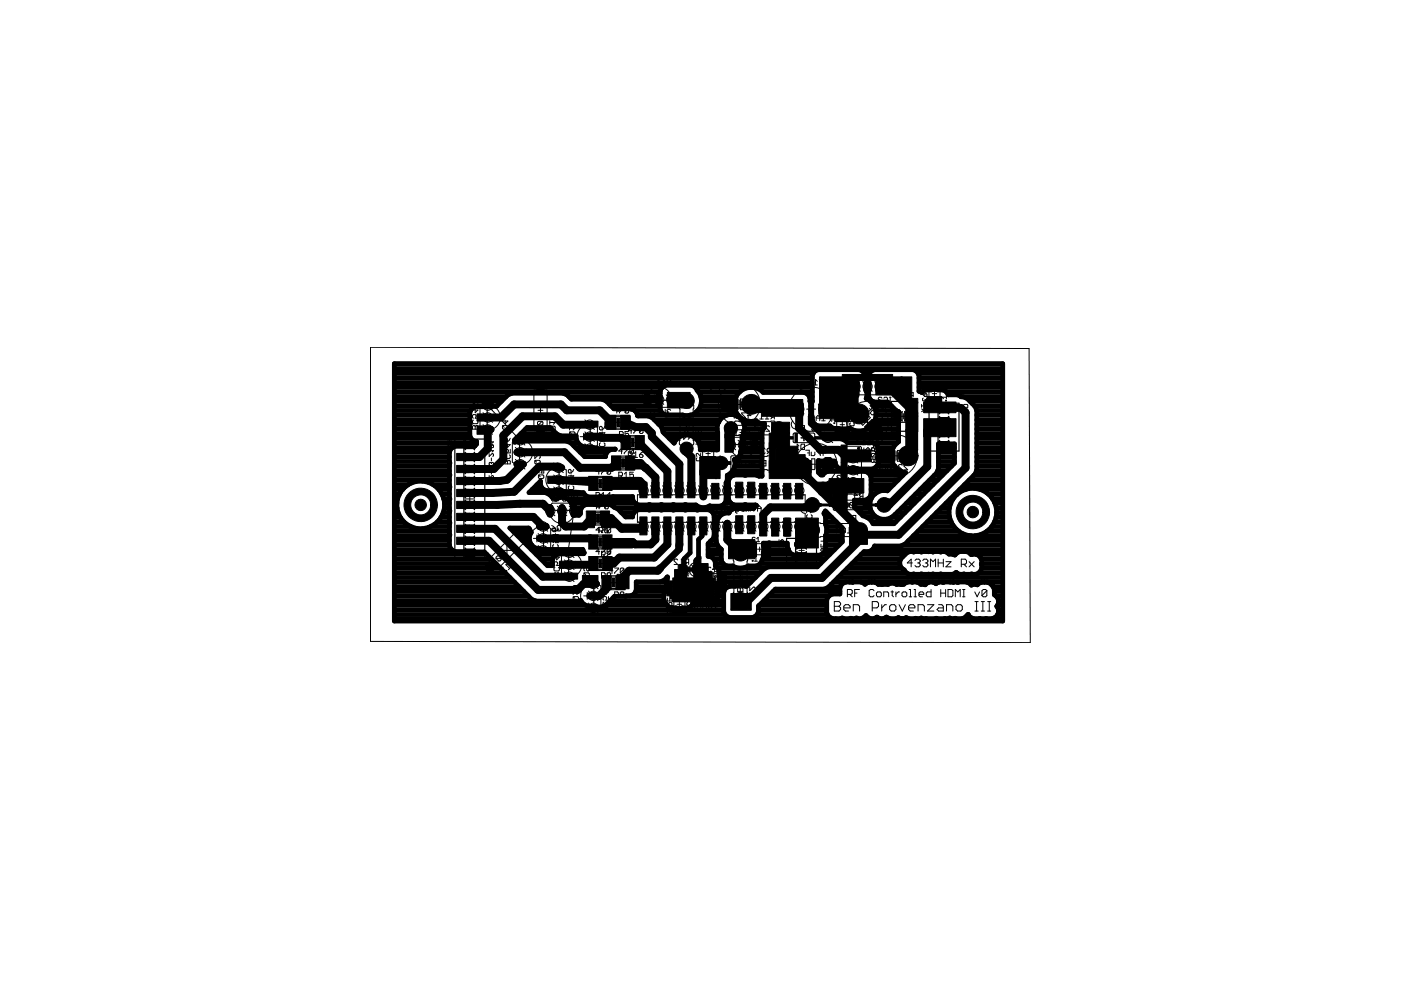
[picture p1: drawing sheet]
<svg xmlns="http://www.w3.org/2000/svg" width="297mm" height="210mm" viewBox="0 0 297 210" stroke-linecap="round" stroke-linejoin="round" font-family="sans-serif">
<g fill="none" stroke="#000" stroke-width=".21">
<path d="M183 79.4h1.8M183.9 78.5v1.8M94.8 94.3l1 .6M95.3 93.4v.6l.5-.5h-1M95.8 94.3l-1 .6M100.2 90.4l.2-.2 .4 .2 .3-.2 .2 .2v.6h-1.1zM100.2 85.7l.4-.1 .2 .1v.6h-.4l-.2-.2zM100.4 89.1l-.2 .2v.3l.2 .2h.7l.2-.2v-.3l-.2-.2M100.8 86.7v.8l.5-.6h-1.1M100.8 90.4v.6M101.3 87.9v.8h-.5l.1-.4-.1-.4h-.4l-.2 .2v.4l.2 .2M101.3 85.6l-.5 .7"/>
<path d="M103.3 85.9a2.66 2.66 0 0 1 2.8 2.6 2.66 2.66 0 0 1-2.8 2.7M103.3 85.9l-.7 .1-.8 .4v4.2l.8 .5 .7 .1M103.3 85.9v5.3M103.7 96.2v.6l.6-.6 .3 .1-.1 .5M103.7 93.7h.9l-.3 .3M103.7 95.5h.9l-.3 .3M103.7 93.4v.6M103.7 95.2v.6M103.7 99v.6l.6-.6 .3 .1-.1 .5M103.9 88.5h1.5M104.2 98.2l-.2-.2-.3 .2 .2 .5M104.2 98.2l.1-.2 .3 .2-.1 .5"/>
<path d="M104.2 97.1v.6M104.2 98.2v.1M104.2 99.9v.6M104.5 94.3l.1 .5-.1 .1h-.6M104.5 94.3h-.6l-.2 .2 .2 .4M104.5 94.3l-.6 .6M104.7 87.8v1.5M106.5 90.2l.4 .4M106.7 90.2h.8l.2 .2v.4l-.2 .2h-.8l-.2-.2v-.4zM107 97.8l.2-.2 .4 .2 .4-.2 .2 .2v.6h-1.2zM107 93.1l.4-.2 .2 .2v.6h-.4l-.2-.2zM107.1 89.1v.7l.6-.5h-1.2"/>
<path d="M107.2 96.4l-.2 .2v.4l.2 .2h.8l.2-.2v-.4l-.2-.2M107.6 94.1v.7l.6-.5h-1.2M107.6 97.8v.6M108.2 95.3v.7h-.6l.2-.3-.2-.4h-.4l-.2 .2v.3l.2 .2M108.2 92.9l-.6 .8M110.2 93.2a2.67 2.67 0 0 1 2.7 2.7 2.67 2.67 0 0 1-2.7 2.7M110.2 93.2l-.7 .1-.9 .5v4.2l.9 .4 .7 .2M110.2 93.2v5.4M110.8 95.9h1.5M111.5 95.2v1.4M113.1 82.8l2.8-.1 .2 .1-.1 7.5 .1 .8-.1 .2h-2.7l-.2-.1zM113.4 97.8l.2-.2h.7l.2 .2v.4l-.2 .2h-.7l-.2-.2z"/>
<path d="M113.4 96.4v.8l.8-.8h.1l.2 .2v.4l-.2 .2M113.4 97.6l.4 .4M114.1 87h1M114.6 86.5v1M114.9 89.3l.2 .2v.4l-.2 .2h-.7M114.9 89.3h-.7l-.2 .2v.4l.2 .2M114.9 89.3l-.7 .8M115.3 99.5v.8h-.6l.2-.6-.2-.2h-.4l-.1 .2v.4l.1 .2M116.6 91.1h1.1v-.5l-.2-.2h-.4l-.2 .2v.5M116.6 90.4l.3 .3M116.6 89.6h1.1l-.4 .4M116.6 89.2v.8"/>
<path d="M117.1 88.2v.2M117.1 88.2l.2-.2 .4 .2v.4l-.2 .2M117.1 88.2l-.2-.2-.3 .2v.4l.2 .2M118.5 99.1a2.67 2.67 0 0 0-2.8 2.6 2.67 2.67 0 0 0 2.8 2.7M118.5 99.1l.7 .1 .9 .4v4.2l-.9 .5-.7 .1M118.5 99.1v5.3M120.5 99.7l.4-.2 .2 .2v.6h-.4l-.2-.2zM120.8 90.8h1.1l-.4 .4M120.8 90.4v.8M120.8 91.6l.3 .3M120.9 91.6h.8l.2 .2v.3l-.2 .2h-.8l-.1-.2v-.3zM121.6 99.5l-.5 .8"/>
<path d="M123 92.6h1.5M123.7 91.9v1.4M125.1 89.9a2.67 2.67 0 0 0-2.8 2.7 2.67 2.67 0 0 0 2.8 2.6M125.1 89.9l.7 .1 .9 .5v4.2l-.6 .3M125.1 89.9v5.3M126.1 95l-1 .2M127.1 90.6l.4-.2 .2 .2v.6h-.4l-.2-.2zM127.1 95.2l.2-.1 .4 .1 .4-.1 .1 .1v.6h-1.1zM127.3 93.9l-.2 .2v.4l.2 .2h.8l.1-.2v-.4l-.1-.2M127.7 91.6v.7l.5-.5h-1.1M127.7 95.2v.6M128.2 92.7v.8h-.5l.2-.4-.2-.4h-.4l-.2 .2v.4l.2 .2"/>
<path d="M128.2 90.4l-.5 .8M137.1 84.9a2.67 2.67 0 0 1 2.6-2.8 2.67 2.67 0 0 1 2.7 2.8M137.1 84.9l.2 1M137.1 84.9h5.3M138.1 86.8h.6v1.1h-.6l-.2-.1v-.8zM139 83.5h1.4M139.1 86.8h.8v1.1h-.8M139.1 81.6h.8M139.5 87.4h.4M139.7 82.7v1.5M139.9 80.9l-.4-.4v1.1M140.3 81.6h.7"/>
<path d="M141 86.8v1.1h-.7M141 80.9l-.3-.4v1.1M141.6 87.4l-.2 .2 .2 .3h.4l.2-.1M141.6 80.5h.4l.2 .2v.7l-.2 .2h-.4l-.2-.2v-.7zM141.6 87.4h.2M141.8 81.2l-.4 .4M142.2 87l-.2-.2h-.4l-.2 .2 .2 .4M142.4 84.9l-.1 .6-.5 .9h-4.2l-.3-.6M144.1 85.8l2.8-.1 .2 .2-.1 7.4 .1 .8-.2 .2-2.6 .1-.2-.2zM144.9 91.2l.6 .6M144.9 92.4v.8l.8-.8h.2l.2 .2v.4l-.2 .2M144.9 92h1.2"/>
<path d="M145.1 90h1v.8M145.6 89.5v1.1M145.9 90.1l-.8 .7h-.2M146.1 91.2l-.8 .8M147.5 92.6h1.2l-.4 .4M147.5 94.2h1.2v-.6l-.2-.2h-.4l-.2 .2v.6M147.5 93.4l.4 .4M147.5 92.2v.8M148.5 91.1h-.8l-.2 .2v.4l.2 .1M148.5 91.1l.2 .2v.4l-.2 .1h-.8M148.5 91.1l-.8 .7M151.4 82.3h-.8l.8 1.1"/>
<path d="M151.8 82.4l.2-.1h.4l.1 .1v.8l-.1 .2h-.4l-.2-.2M154.8 94.2a2.67 2.67 0 0 0 2.7 2.8 2.67 2.67 0 0 0 2.7-2.8M154.8 94.2l.2-.6 .4-.9h4.2l.3 .6 .3 .9M154.8 94.2h5.4M154.9 87.5h.8v1.2M155 96.7h8.4l.2 .2v2.6l-.3 .2-.7-.1-7.5 .1-.1-.3zM155.1 85.7h3.3M155.3 88.1h.4M155.5 91.1h.6v1.2h-.6l-.2-.2v-.8zM155.8 89.4l8.4-.1 .2 .2-.1 2.7-.2 .1-.8-.1-7.4 .1-.2-.2zM156.1 97.5h-.8l.8 1.1M156.1 87.9v.8h.6l.1-.2v-.6"/>
<path d="M156.5 91.1h.7v1.2h-.7M156.5 97.7l.2-.2h.4l.1 .2v.7l-.1 .2h-.4l-.2-.2zM156.7 84.8v1.8M156.8 95.6h1.4M156.9 91.7h.3M156.9 98.2l-.4 .4M157 84.6h.6v2.3h-.6zM157.5 94.9v1.5M158 87.5h-.7l.7 1.2M158.3 97.6h.6v1.2h-.6l-.2-.2v-.8zM158.4 91.1v1.2h-.8M158.4 88.1h.8l-.6-.6v1.2"/>
<path d="M158.7 98.2h1.1M159 91.7l-.2 .2 .2 .4h.4l.2-.2M159 91.7h.2M159.3 97.6v1.2M159.3 98.2h.8M159.3 98l.4-.4 .4 .4v.8M159.5 90.8h1.1M159.6 91.3l-.2-.2h-.4l-.2 .2 .2 .4M159.7 84.1h.7M160 83.7v.8M160 90.5l.8 .7v.2M160.5 97.6h.7v1.2h-.7"/>
<path d="M160.8 90.3h-.8v1M160.8 98.2h.4M161.1 88.8h.7M161.2 90.3l.8 .8M161.6 97.8l.2-.2h.6v1.2h-.6l-.2-.2 .2-.4zM161.7 95.6h.2M161.7 95.6l-.2 .2 .2 .4h.4l.1-.2M161.8 90.9l-.6 .5M161.8 98.2h.6M161.8 88.1l-.4-.4v1.1M162 90.3v1.1M162.2 95.2l-.1-.1h-.4l-.2 .1 .2 .4"/>
<path d="M162.2 88.8h.8M163 88.1l-.4-.4v1.1M163 95.8l-.4 .4M163.2 90.5l-.2-.2h-.4l-.2 .2v.2l.8 .7h-.8M163.4 95.8h-.6l-.2-.2v-.4l.2-.1h.6v1.1M163.8 88.5l-.4 .3M164.2 88.5h-.6l-.2-.2v-.4l.2-.2h.6v1.1M168 89.3a.99 .99 0 0 0 0 1.4 .99 .99 0 0 0 1.4 0M168.2 91.9l4.4-.1 .1 .3v1.6l-.2 .2-4.2-.1-.1-.2zM168.6 90.2v.8l.4 .4 .4-.4v-.8M168.6 95.3h.8M169.4 94.6l-.4-.4v1.1"/>
<path d="M169.7 99.7v.8M169.8 90.2h.8v.6l-.4-.2-.4 .2v.4l.2 .2h.4l.2-.2M169.8 94.4l.2-.2h.6v1.1h-.6l-.2-.2zM169.8 92.8h2.2M170.5 92.2v1.3M170.5 92.8l1-.6v1.3zM170.8 95.5h.8v1.1M171 91.6h.7M171 86.7h1.9M171.2 96h.4M171.3 98.4h3.3M172 85.8v1.9"/>
<path d="M172 95.8v.8h.6l.2-.2v-.6M172.1 97.3h.6v2.3h-.6zM172.1 90.4l.2-.2h.4l.2 .4-.2 .2h-.4l-.2 .4 .2 .2h.4l.2-.2M172.5 81.6h.8M173 97.5v1.8M173 89.2v-.7l.4-.4 .4 .4v.7M173 88.6h.8M173.3 80.9l-.4-.4v1.1M173.3 90.2v.8l.4 .4 .4-.4v-.8M173.7 80.5h.8v1.1M173.9 95.5h-.7l.7 1.1M174.1 81h.4"/>
<path d="M174.2 89.2h.8M174.3 96h.8l-.6-.5v1.1M174.5 90.2h.7M174.9 90.2v1.2M175 88.5l-.4-.4v1.1M177.4 99.7h1.8M178.3 98.8v1.8M178.8 80.5v3l.3 .2h9.6l.3-.2v-3M179.5 94.6h2.9l.2 .3v9.6l-.2 .3h-2.9M180.1 88.1l.6 .6M180.7 88.1l-.6 .6M180.9 96.9v.3"/>
<path d="M180.9 97h1.2M181.2 82.2l.2-.2h.4l.1 .2v.8l-.1 .1h-.4l-.2-.1zM181.5 99.4v.8M182.1 96.9v.3M182.7 94.3h.8M182.7 88.4l.6 .5M182.9 89.5h2M183.2 95v.7l.7-.7 .4 .1v.4l-.2 .2M183.2 97.5h1.1M183.2 97.3v.4M183.3 96.1l-.1 .2v.4l.1 .2h.8l.2-.2v-.4l-.2-.2M183.5 93.5l-.4-.3v1.1"/>
<path d="M183.7 82.6h.8M183.9 94.3h.7M183.9 88.5v2.1M184.1 88.1l.4 .5-1.6 1.6-.4-.5zM184.3 97.3v.4M184.3 86.6l.3 .2M184.4 90l.7 .7M184.4 85.9l1 1h-.7M184.6 93.5l-.3-.3v1.1M184.7 99.2h.2l.8-.7h.9v1.1M184.7 96.3l.2-.2h.8l-.8 .8-.2-.2zM184.9 94.9l-.1 .4 .3 .3h.2l.2-.4"/>
<path d="M184.9 95l-.2 .1v.4l.2 .2M185 86.4l-.8 .9M185 87l-.5 .5 .4 .4h.2l.4-.4M185 93.3l.2-.1h.4l.2 .1v.8l-.2 .2h-.4l-.2-.2M185.2 94.9l.1-.4h.3l.3 .3v.9h-.6l.2-.6-.2-.1h-.4M185.2 94.9l.3 .3M185.2 94.9h-.3M185.3 97.5l.2-.2 .4 .2v.4l-.2 .2-.4-.2M185.3 97.5l-.2-.2-.4 .2v.4l.2 .2 .4-.2M185.3 97.5v.4M185.4 86l-.2-.2h-.4l-.1 .4M185.8 86.9h.8"/>
<path d="M185.9 95l-.4 .2M185.9 96.3v.4l-.2 .2h-.8M185.9 98.5v.7M186.2 95.3h.2l.3 .3v.2l-.5 .6h-.3l-.3-.3v-.2M186.2 99h.4M186.4 84.8l-.2 .2 .2 .4h.4l.2-.2M186.4 84.8h.2M186.5 88.8l.6 .5v-.8l-.8 .8M186.6 86.2l-.4-.4v1.1M186.6 88.1l-.5-.6-.3 1.4M186.6 83.1h.4M186.6 82h.4"/>
<path d="M186.8 82v1.1M187 84.4l-.2-.2h-.4l-.2 .2 .2 .4M187 98.8v.8h.6l.2-.2v-.6M187.2 86.4h.4M187.2 86.4l-.2 .2 .2 .3h.4l.1-.2-.1-.3M187.2 86.4l-.2-.2 .2-.4h.4l.1 .2-.1 .4M187.4 84.4l.2-.2h.4l.2 .2v.8l-.2 .2h-.4l-.2-.2M188.2 98.7l.2-.2h.4l.2 .2v.7M188.2 98.7v.7l.2 .2h.4l.2-.2M188.2 98.7l.8 .7M188.4 96.6h3.3M188.6 85.4h.3"/>
<path d="M188.6 84.2h.3M188.7 84.2v1.2M188.9 85.8h-.7l.7 1.1M189.4 98.7l.1-.2h.4l.2 .2v.7M189.4 98.7v.7l.1 .2h.4l.2-.2M189.4 98.7l.7 .7M189.4 92.6h.2M189.4 92.6l-.1 .1 .1 .3 .5-.1M189.6 83.9l-.3 .3M189.9 83.9h-.5l-.1-.2 .1-.5h.5v1M189.9 92.3l-.5-.2-.1 .2 .1 .3M190 95.7v1.9"/>
<path d="M190.2 83.2h.6v1h-.6M190.2 92.1l.6 .9M190.3 95.5h.6v2.3h-.6zM190.5 83.7h.3M190.8 92.1l-.6 .9M191 88.3h1.1M191.1 83.2v1l.3-.3 .3 .3v-1M191.3 98.7l-.2-.2h-.4l-.2 .2v.1l.8 .8h-.8M191.5 87.7v1.1M192.2 83.2l.5 .2v.6l-.2 .2-.4-.2v-.6zM192.4 98.7l-.1-.2h-.4l-.2 .2v.1l.7 .8h-.7M192.9 95h.8"/>
<path d="M193.3 94.6v.8M193.6 83.9h-.5l-.1-.5 .1-.2h.5v1M195.4 86.7l.9 .6M195.4 86.1h.9l-.3 .3M195.4 85.7v.7M196.3 86.7l-.9 .6M199.1 90.6h2.1M200.2 89.5v2.1M204.1 88.6v.6M204.3 87.6h.9l-.3 .3 .3 .3h-.9M204.3 91h.9v-.4l-.5-.2-.1 .2v.4M204.3 90.4l.3 .3"/>
<path d="M204.3 89.5l.9 .6M204.4 85.7h.6l.2 .7h-.9zM204.4 86.7h.6l.2 .4-.2 .2h-.6l-.1-.2zM205.2 89.5l-.9 .6M98.6 105.8h2M99.6 104.8v2M103.5 118.5l.5-.5h.2l5.2-5.3 .2 .1 1.9 1.9-.1 .2-.6 .5-5.2 5.3-.3-.1-1.8-1.7zM103.7 100.8v.7l.6-.7 .3 .2-.1 .5M103.7 101.8v.6l.6-.6 .3 .1-.1 .5M105.2 118.4v-.3l.3-.2h.2l.6 .5M105.2 118.4l.5 .5h.3l.3-.2v-.3M105.2 118.4h1.1"/>
<path d="M106.5 116.7h2M107.5 115.7v2M107.8 119.7h-.5l.8 .8M108.6 119.4v.6M108.9 119.1l-.4 .4h-.3l-.3-.2v-.3l.5-.4 .8 .8M110.8 113.3l.2-.2h.8l.2 .2v.4l-.2 .2h-.8l-.2-.2zM110.8 113.1l.4 .4M111.4 112.2l-.2-.2-.4 .2v.3l.2 .2 .4-.2M111.4 112.2l.2-.2 .4 .2v.3l-.2 .2-.4-.2M111.4 112.2v.3M113.1 114.2h1.5M113.8 113.4v1.5"/>
<path d="M114.2 100.9l.1-.2h.8l.2 .2v.4l-.2 .2h-.8l-.1-.2zM114.2 100.7l.3 .4M115.2 111.5a2.66 2.66 0 0 0-2.8 2.7 2.66 2.66 0 0 0 2.8 2.6M115.2 111.5l.7 .1 .9 .5v4.1l-.6 .4M115.2 111.5v5.3M116.2 116.6l-1 .2M116.4 101.7h1.5M116.5 108.2a2.66 2.66 0 0 0 2.7 2.8 2.66 2.66 0 0 0 2.6-2.8M116.5 108.2h5.3M117 105.9l.2-.2h.5v.3l-.2 .2h-.3zM117 105.1l.7 .6M117 112.2l.2-.2h.5v.4l-.2 .2h-.3z"/>
<path d="M117 111.4l.7 .6M117.1 101v1.4M117.2 116.8l.2-.2 .4 .2 .4-.2 .1 .2v.6h-1.1zM117.2 112.2l.4-.2 .2 .2v.5h-.4l-.2-.2zM117.4 115.5l-.2 .2v.3l.2 .2h.8l.1-.2v-.3l-.1-.2M117.5 117l.1-.2 .4 .2v.5h-.4l-.1-.2zM117.8 113.1v.8l.5-.6h-1.1M117.8 116.8v.6M118 117.9v.8l.6-.6h-1.1M118.1 105.7h.8l-.6-.6v1.1M118.2 112.4l-.4 .3M118.3 111.4h.4l.2 .2v.8l-.2 .2h-.4l-.2-.2v-.8z"/>
<path d="M118.3 114.3v.8h-.5l.2-.6-.2-.2h-.4l-.2 .2v.4l.2 .2M118.3 112l-.1 .4M118.4 109.6h1.5M118.5 112.2l-.4 .4M118.6 119.1v.8h-.6l.2-.4-.2-.4h-.4l-.1 .2v.4l.1 .2M118.6 116.8l-.6 .7M119.2 108.9v1.4M119.3 105.1h.8v.6l-.6-.2-.2 .2v.3l.2 .2h.4l.2-.2M119.6 117.3l-.6 .3v4.2l.9 .5 .7 .1M120.5 105.3l.2-.2h.4l.1 .2v.7l-.1 .2h-.4l-.2-.2M120.5 104.4l.2-.2 .4 .2 .4-.2 .1 .2v.6h-1.1zM120.6 117.1a2.67 2.67 0 0 1 2.7 2.6 2.67 2.67 0 0 1-2.7 2.7"/>
<path d="M120.6 117.1l-1.1 .2M120.6 117.1v5.3M120.7 103l-.2 .2v.4l.2 .2h.8l.1-.2v-.4l-.1-.2M121.1 100.7v.8l.5-.6h-1.1M121.1 104.4v.6M121.2 119.7h1.5M121.6 107.2l-.3-.5h-4.2l-.5 .8-.1 .7M121.6 107.2l.2 1M121.6 101.9v.7h-.5l.2-.3-.2-.4h-.4l-.2 .2v.3l.2 .2M121.6 105.3l.2-.2h.6v1.1h-.6l-.2-.2 .2-.3zM121.8 105.7h.6M122 119v1.5"/>
<path d="M135.1 104.9h35.6v1.9a1.02 1.02 0 0 0-1 1 1.02 1.02 0 0 0 1 1v1.9h-35.6zM143.7 118.7l-.2-.2h-.4l-.2 .2v.2l.8 .8h-.8M144.1 119.7h.7M144.8 118.9l-.3-.4v1.2M145.6 119.3l-.4 .4M146 119.3h-.6l-.2-.2v-.4l.2-.2h.6v1.2M150.9 108.4h-.6l-.2-.2v-.4l.2-.2h.6v1.2M151.4 107.8h.4M151.4 107.8l-.1-.2 .1-.3h.4l.2 .1-.2 .4M151.4 107.8l-.1 .2 .1 .4h.4l.2-.2-.2-.4M151.9 107.8h2.1M152.9 106.8v2"/>
<path d="M153.2 107.4l-.2-.1h-.4l-.2 .1v.2l.8 .8h-.8M154.4 107.4l-.2-.1h-.4l-.2 .1 .2 .4-.2 .4 .2 .2h.4l.2-.2M155.3 107.6h-.3l-.2 .2v.6h.5l.2-.2-.2-.2h-.5M155.6 118h2.7l.2 .1-.1 7.5 .1 .7-.1 .3h-2.7l-.2-.2zM155.9 108.4h.6l.2-.2v-.4l-.2-.2h-.6v1l.4 .2M157.9 108h-.8l.2-.4h.4l.2 .2v.4l-.2 .2h-.4M158.7 107.8l.3-.2v.8M158.7 107.8v.6M158.7 107.8l-.2-.2-.2 .2v.6M159.4 107.3h.8M159.8 107.3v1.1M160.6 107.8h.8"/>
<path d="M160.6 108.4v-.8l.4-.3 .4 .3v.8M165.2 114.4v.6l.6-.6 .3 .2-.2 .4M165.2 115.4l.9 .6M166.1 115.4l-.9 .6M169.3 100.1h.8M169.4 116.7h1.1M169.9 116.1v1.2M171 108v.7M171 110.3v.4M171 110.5h1.2M171 108.4h1.2l-.4 .3M171.2 109.1l-.2 .2v.4l.2 .2h.8l.2-.2v-.4l-.2-.2"/>
<path d="M172.2 110.3v.4M173.1 110.9l7.5 .1 .1-.1h.8l.1 .2v2.6l-.1 .2h-.8l-.1-.1h-6.6l-.1 .1h-.8l-.1-.3zM174.1 115.4v.6h.9v-.6M174.1 117.2v.7h.9v-.7M174.1 118.8h.9v-.5l-.2-.1-.4 .1v.5M174.1 118.2l.3 .3M174.1 114.7h.9M174.5 115.7v.3M174.5 117.5v.4M174.8 116.3l.2 .2-.2 .4-.3-.1-.1-.5-.3 .2 .1 .4M175 114.4v.6M176.7 106l6.2-.1 .1 .3v1.8l-.2 .2-.5-.1-5.5 .1-.1-.3z"/>
<path d="M176.8 112.4h1M177.7 101.3l-.2 .2 .2 .4h.4l.1-.2M177.7 101.3h.2M177.9 112.4l-.6 .6M178.1 112.6l-.8-.7v1M178.1 111.9v1.1M178.2 101l-.1-.2h-.4l-.2 .2 .2 .3M178.5 112.1v.7l.2 .2h.3l.2-.2M178.5 112.1l.2-.2h.3l.2 .2v.7M178.5 112.1l.7 .7M178.6 101l.2-.2h.4l.2 .2v.7l-.2 .2h-.4l-.2-.2M179 106.7v.8l.2 .2h.3l.2-.2"/>
<path d="M179 106.7l.2-.2h.3l.2 .2v.8M179 106.7l.7 .8M179.4 107.1h.9M179.5 110.4h.8M179.7 113h.7M179.9 106.6v.9M180.1 106.7v.8l.2 .2h.4l.2-.2M180.1 106.7l.2-.2h.4l.2 .2v.8M180.1 106.7l.8 .8M180.3 109.7l-.4-.4v1.1M180.4 112.2l-.4-.3v1.1M180.9 102.1l.2-.2h.8l.2 .2v.4l-.2 .2h-.8l-.2-.2z"/>
<path d="M181 105h.8l-.6-.5v1.1M181.1 110l-.4 .4M181.3 107.7h.8M181.4 110h-.5l-.2-.1v-.4l.2-.2h.5v1.1M182.1 106.9l-.4-.4v1.2M182.6 105.2l-.4 .4M183 105.2h-.6l-.2-.2v-.4l.2-.1h.6v1.1M106.7 120.3l-.5 .5 .1 .1h1.1l.1 .2M108.3 120.2l-.5 .6M117.5 121.6l.1-.1 .4 .1 .4-.1 .2 .1v.6h-1.1zM117.6 120.3l-.1 .2v.4l.1 .2h.8l.2-.2v-.4l-.2-.2M118 121.6v.6"/>
<path d="M121.5 125.3v.8M121.5 126.5l.4 .4M121.5 125.7h1.2l-.4 .4M121.7 126.5h.8l.2 .2v.4l-.2 .2h-.8l-.2-.2v-.4zM122.5 124.1l-.8 .8M122.5 124.1l.2 .2v.4l-.2 .2h-.8M122.5 124.1h-.8l-.2 .2v.4l.2 .2M123.8 126.3h1.4M123.8 121.5l.4 .3M123.8 121.6l.2-.1h.8l.1 .1v.4l-.1 .2h-.8l-.2-.2zM124.4 120.3v.6l.2 .2 .3-.2v-.4l-.1-.2h-.8l-.2 .2v.4l.2 .2M124.5 125.6v1.5"/>
<path d="M125.9 123.7a2.67 2.67 0 0 0-2.8 2.6 2.67 2.67 0 0 0 2.8 2.7M125.9 123.7l.7 .1 .8 .4v4.2l-.8 .5-.7 .1M125.9 123.7v5.3M127.8 124.3l.2-.2 .4 .2v.6h-.4l-.2-.2zM127.8 129l.2-.2 .4 .2 .4-.2 .2 .2v.6h-1.2zM128 127.7l-.2 .1v.4l.2 .2h.8l.2-.2v-.4l-.2-.1M128.4 125.3v.8l.6-.6h-1.2M128.4 129v.6M129 126.5v.8h-.6l.2-.4-.2-.4h-.4l-.2 .2v.4l.2 .2M129 124.1l-.6 .8M142.8 124l.6-.4 .6-.2h6.1a1.65 1.65 0 0 1 1.7 1.7 1.65 1.65 0 0 1-1.7 1.6h-6.1a1.66 1.66 0 0 1-1.5-1 1.66 1.66 0 0 1 .3-1.7zM144.1 122.9v-1.1l.4 .3 .3-.3v1.1"/>
<path d="M145.2 122.9h.8M145.8 120.8h1.1M145.8 125.1h2.6M146 122.1l-.4-.3v1.1M146.3 120.2v1.1M146.5 124.3v1.5M146.8 124.3h.5v1.5h-.5zM147.1 124.2v1.8M147.4 128.2h-.7l.7 .7h-.7M147.7 124.3v1.5M147.8 128.4h.8M147.8 127.8v1.1"/>
<path d="M148.6 127.8v1.1M149 128.9v-1.1l.4 .4 .4-.4v1.1M150.2 127.8l.7 .6M150.4 128.4h.5v.4l-.2 .1h-.3l-.2-.1zM150.4 121.8l-.2 .2 .2 .3h.3l.2-.1M150.4 121.8h.2M150.9 121.4l-.2-.2h-.3l-.2 .2 .2 .4M151.3 128.9h.8M151.3 121.4l.2-.2h.4l.2 .2v.8l-.2 .1h-.4l-.2-.1zM151.7 122l-.4 .3M152.1 128.2l-.4-.4v1.1M156.4 124.8l.2-.2 .4 .2 .3-.2 .2 .2v.6h-1.1z"/>
<path d="M156.4 123.5v.7h1.1v-.7M156.6 121.1h.7l.2 .2v.6h-1.1v-.6zM157 122.3v.8M157 123.8v.4M157 124.8v.6M157 121.8v1M157.1 122.3l.4 .4-.4 .4h-.7M157.5 122.3h-1.1M159 126.4h1.1v-.6l-.2-.2h-.4l-.2 .2v.6M159 124.5v.7l.7-.7h.2l.2 .2v.4l-.2 .1M159 125.6l.3 .4"/>
<circle cx="156.8" cy="85.7" r="4.4"/>
<circle cx="172" cy="86.7" r="4.7"/>
<circle cx="173" cy="98.4" r="4.4"/>
<circle cx="183.9" cy="89.5" r="4.4"/>
<circle cx="190" cy="96.6" r="4.4"/>
<circle cx="147.6" cy="120.8" r="1.52"/>
</g>
<g fill="none" stroke="#000" stroke-width=".61">
<path d="M114.6 81.9v.4M114.6 91.7v.4M145.6 85v.4M145.6 94.7v.4M152.9 98.2h1.3M155 90.8h.3M164.4 98.2h1.2M164.7 90.8h.4M111.1 113.1l-.3 .3M157 117.2v.4M172.2 112.4h.4M172.2 107.1h1"/>
<path d="M174.1 107.1h1.7M182 112.4h.4M183.9 107.1h1.7M186.5 107.1h1M104.2 120l-.3 .3M145.1 120.8h.6M147 120.8h.6M157 127v.4"/>
</g>
<g fill="#000" stroke="#000" stroke-width=".21">
<path d="M178.6 79.4h1.9v1.3h-1.9zM180.5 79.4h1.8v.8h-1.8zM182.3 79.4h.7v1.3h-.7zM183 79.4h1.8v.8h-1.8zM184.8 79.4h.8v1.3h-.8zM185.6 79.4h1.7v.8h-1.7zM187.3 79.4h2v1.3h-2zM114.3 91.3h.6v.3h-.6zM114.3 82.4h.6v.3h-.6zM145.3 94.4h.6v.3h-.6zM145.3 85.4h.6v.3h-.6zM154.1 97.9h.9v.6h-.9z"/>
<path d="M155.4 90.5h.3v.6h-.3zM155.9 84.6h.6v2.3h-.6zM163.6 97.9h.8v.6h-.8zM164.4 90.5h.3v.6h-.3zM166.3 92.6h1.9v.5h-1.9zM168.6 91.8h.5v2.1h-.5zM173.2 97.3h.7v2.3h-.7zM172.7 92.6h1.9v.5h-1.9zM178.3 96.3h.8v1.7h-.8zM178.3 98.8h.8v1.8h-.8zM179.1 96.3h.5v1.7h-.5zM179.1 98.8h.5v1.8h-.5z"/>
<path d="M178.3 94.4h1.3v1.9h-1.3zM178.3 98h1.3v.8h-1.3zM180.5 80.2h1.8v.5h-1.8zM183 80.2h1.8v.5h-1.8zM184.9 88.9l.4 .4-1.6 1.7-.4-.5zM185.6 80.2h1.7v.5h-1.7zM189.1 95.5h.7v2.3h-.7zM104.2 119.5l.4 .5-.2 .2-.4-.5zM110.5 113.2l.5 .4-.3 .3-.4-.5zM156.7 117.7h.6v.3h-.6zM172.7 112.1h.3v.6h-.3zM173.3 106.8h.8v.6h-.8z"/>
<path d="M175.8 106.8h.9v.6h-.9zM178.3 101.3h.8v1.8h-.8zM179.1 101.3h.5v1.8h-.5zM178.3 100.6h1.3v.7h-1.3zM178.3 103.1h1.3v1.9h-1.3zM181.6 112.1h.3v.6h-.3zM183 106.8h.9v.6h-.9zM185.6 106.8h.8v.6h-.8zM145.8 120.5h.3v.6h-.3zM146.1 120.5h.6v.6h-.6zM146.7 120.5h.3v.6h-.3zM156.7 126.6h.6v.3h-.6z"/>
<circle cx="114.6" cy="92.1" r="1.01"/>
<circle cx="114.6" cy="81.9" r="1.01"/>
<circle cx="145.6" cy="85" r="1.01"/>
<circle cx="145.6" cy="95.1" r="1.01"/>
<circle cx="152.9" cy="98.2" r="1.01"/>
<circle cx="154.2" cy="85.7" r="1.49"/>
<circle cx="155" cy="90.8" r="1.01"/>
<circle cx="165.1" cy="90.8" r="1.01"/>
<circle cx="165.6" cy="98.2" r="1.07"/>
<circle cx="175.5" cy="98.4" r="1.49"/>
<circle cx="185.7" cy="91.3" r="1.49"/>
<circle cx="187.5" cy="96.6" r="1.49"/>
<circle cx="111.1" cy="113.1" r="1.01"/>
<circle cx="157" cy="117.2" r="1.01"/>
<circle cx="172.2" cy="107.1" r=".83"/>
<circle cx="172.2" cy="112.4" r="1.01"/>
<circle cx="182.4" cy="112.4" r="1.01"/>
<circle cx="187.5" cy="107.1" r=".83"/>
<circle cx="103.9" cy="120.3" r="1.01"/>
<circle cx="145.1" cy="120.8" r=".83"/>
<circle cx="147.6" cy="120.8" r=".83"/>
<circle cx="157" cy="127.4" r="1.01"/>
</g>
<path d="M165.4 92.8h.9M174.6 92.8h.9" fill="none" stroke="#000" stroke-width=".51"/>
<g fill="#000" stroke="#000" stroke-width=".21">
<path d="M169.1 86.6a.39 .39 0 0 1 .4-.2 .39 .39 0 0 1 .3 .3l-.3 .2-.2-.2 .1-.1 .4 .1a.38 .38 0 0 1-.5 .4 .38 .38 0 0 1-.2-.5z" fill-rule="evenodd"/>
<path d="M168.9 86.1a.83 .83 0 0 1 .9-.1 .83 .83 0 0 1 .5 .7h-.2a.69 .69 0 0 1-1 .6 .69 .69 0 0 1-.1-1.1 .69 .69 0 0 1 1.1 .3 .78 .78 0 0 1-.5 1.1 .78 .78 0 0 1-1-.7z" fill-rule="evenodd"/>
<path d="M174.2 86.6a.39 .39 0 0 1 .4-.2 .39 .39 0 0 1 .3 .3l-.3 .2-.2-.2 .1-.1 .4 .1a.38 .38 0 0 1-.5 .4 .38 .38 0 0 1-.2-.5z" fill-rule="evenodd"/>
<path d="M173.9 86.1a.83 .83 0 0 1 .9-.1 .83 .83 0 0 1 .5 .7h-.1a.68 .68 0 0 1-.9 .7 .68 .68 0 0 1-.3-1.1 .68 .68 0 0 1 1.2 .2 .74 .74 0 0 1-.2 1 .74 .74 0 0 1-1.1-.1 .87 .87 0 0 1 0-1.3z" fill-rule="evenodd"/>
<path d="M147 120.1a.85 .85 0 0 1 .9-.1 .85 .85 0 0 1 .5 .8h-.1a.69 .69 0 0 1-1 .6 .69 .69 0 0 1-.2-1.1 .69 .69 0 0 1 1.2 .2v.3h.1a.84 .84 0 0 1-1.1 .7 .84 .84 0 0 1-.3-1.4z" fill-rule="evenodd"/>
<circle cx="159.3" cy="85.7" r="1.38"/>
<circle cx="170.5" cy="98.4" r="1.38"/>
<circle cx="182.1" cy="95.1" r=".25"/>
<circle cx="182.1" cy="87.8" r="1.38"/>
<circle cx="188.6" cy="83.1" r=".25"/>
<circle cx="192.6" cy="96.6" r="1.38"/>
<circle cx="144.7" cy="125.1" r=".76"/>
<circle cx="149.5" cy="125.1" r=".76"/>
</g>
<path d="M96.4 93.1h6.4v25.4h-6.4zM98.3 93.1v25.4M189 85.1h5.1v6.3h-5.1zM189 89.5h5.1M197 85.5h6.3v10.1h-6.3zM198.9 85.5v10.1M166.8 114.2h6.3v5h-6.3zM168.7 114.2v5" fill="none" stroke="#000" stroke-width=".25"/>
<path d="M142.6 123.5l.7-.4 .7-.2h6.1a2.16 2.16 0 0 1 2.2 2.2 2.16 2.16 0 0 1-2.2 2.1h-6.1a2.15 2.15 0 0 1-2-1.3 2.15 2.15 0 0 1 .6-2.4z" fill="none" stroke="#000" stroke-width=".42"/>
<g fill="none" stroke="#000" stroke-width="1.5">
<path d="M102.8 91.1h1.3M102.8 86h1.3M102.8 88.5h1.3M109.6 98.4h1.3M109.6 93.3h1.3M109.6 95.9h1.3M117.7 99.2h1.4M124.3 90h1.4M124.3 95.1h1.4M124.3 92.6h1.4M137.2 84.1v1.3M139.7 84.1v1.3"/>
<path d="M142.3 84.1v1.3M155 93.7v1.3M157.5 93.7v1.3M160 93.7v1.3M164.7 92.8h1.3M174.9 92.8h1.3M114.4 111.6h1.4M114.4 116.7h1.4M114.4 114.2h1.4M116.6 107.7v1.3M117.7 104.3h1.4M117.7 101.7h1.4"/>
<path d="M119.2 107.7v1.3M120 117.2h1.3M120 119.7h1.3M121.7 107.7v1.3M136.4 103.4v1.3M136.4 111v1.3M139 103.4v1.3M139 111v1.3M141.5 103.4v1.3M141.5 111v1.3M144 103.4v1.3M144 111v1.3"/>
<path d="M146.6 103.4v1.3M146.6 111v1.3M149.1 103.4v1.3M149.1 111v1.3M151.7 103.4v1.3M151.7 111v1.3M154.2 103.4v1.3M154.2 111v1.3M156.7 103.4v1.3M156.7 111v1.3M159.3 103.4v1.3M159.3 111v1.3"/>
<path d="M161.8 103.4v1.3M161.8 111v1.3M164.4 103.4v1.3M164.4 111v1.3M166.9 103.4v1.3M166.9 111v1.3M169.4 103.4v1.3M169.4 111v1.3M120 122.3h1.3M125.1 123.8h1.3M125.1 128.9h1.3M125.1 126.3h1.3"/>
</g>
<g fill="none" stroke="#000" stroke-width="1.7">
<path d="M98.8 94.4h1.6M98.8 96.9h1.6M98.8 99.4h1.6M180.1 97.2h1.5M180.1 99.7h1.5M181.4 81.2v1.5M183.9 81.2v1.5M186.5 81.2v1.5M190.3 87.5v1.5M192.8 87.5v1.5M199.4 86.7h1.5M199.4 89.3h1.5"/>
<path d="M199.4 91.8h1.5M199.4 94.4h1.5M98.8 102h1.6M98.8 104.5h1.6M98.8 107.1h1.6M98.8 109.6h1.6M98.8 112.1h1.6M98.8 114.7h1.6M98.8 117.2h1.6M169.2 115.4h1.5M169.2 118h1.5M180.1 102.2h1.5"/>
</g>
<path d="M169.4 85.9v1.7M174.5 85.9v1.7" fill="none" stroke="#000" stroke-width="2"/>
<path d="M169.4 111v1.3" fill="none" stroke="#000" stroke-width="1.3"/>
<circle cx="169.5" cy="111.6" r=".4" fill="#fff" stroke="#000" stroke-width=".21"/>
<path d="M166.9 111v1.3" fill="none" stroke="#000" stroke-width="1.3"/>
<circle cx="166.9" cy="111.6" r=".4" fill="#fff" stroke="#000" stroke-width=".21"/>
<path d="M154.2 111v1.3" fill="none" stroke="#000" stroke-width="1.3"/>
<circle cx="154.2" cy="111.6" r=".4" fill="#fff" stroke="#000" stroke-width=".21"/>
<path d="M151.7 111v1.3" fill="none" stroke="#000" stroke-width="1.3"/>
<circle cx="151.7" cy="111.6" r=".4" fill="#fff" stroke="#000" stroke-width=".21"/>
<path d="M164.4 111v1.3" fill="none" stroke="#000" stroke-width="1.3"/>
<circle cx="164.4" cy="111.6" r=".4" fill="#fff" stroke="#000" stroke-width=".21"/>
<path d="M161.8 111v1.3" fill="none" stroke="#000" stroke-width="1.3"/>
<circle cx="161.8" cy="111.6" r=".4" fill="#fff" stroke="#000" stroke-width=".21"/>
<path d="M156.7 111v1.3" fill="none" stroke="#000" stroke-width="1.3"/>
<circle cx="156.8" cy="111.6" r=".4" fill="#fff" stroke="#000" stroke-width=".21"/>
<path d="M159.3 111v1.3" fill="none" stroke="#000" stroke-width="1.3"/>
<circle cx="159.3" cy="111.6" r=".4" fill="#fff" stroke="#000" stroke-width=".21"/>
<path d="M149.1 111v1.3" fill="none" stroke="#000" stroke-width="1.3"/>
<circle cx="149.1" cy="111.6" r=".4" fill="#fff" stroke="#000" stroke-width=".21"/>
<path d="M146.6 111v1.3" fill="none" stroke="#000" stroke-width="1.3"/>
<circle cx="146.6" cy="111.6" r=".4" fill="#fff" stroke="#000" stroke-width=".21"/>
<path d="M144 111v1.3" fill="none" stroke="#000" stroke-width="1.3"/>
<circle cx="144.1" cy="111.6" r=".4" fill="#fff" stroke="#000" stroke-width=".21"/>
<path d="M141.5 111v1.3" fill="none" stroke="#000" stroke-width="1.3"/>
<circle cx="141.5" cy="111.6" r=".4" fill="#fff" stroke="#000" stroke-width=".21"/>
<path d="M139 111v1.3" fill="none" stroke="#000" stroke-width="1.3"/>
<circle cx="139" cy="111.6" r=".4" fill="#fff" stroke="#000" stroke-width=".21"/>
<path d="M136.4 111v1.3" fill="none" stroke="#000" stroke-width="1.3"/>
<circle cx="136.4" cy="111.6" r=".4" fill="#fff" stroke="#000" stroke-width=".21"/>
<path d="M136.4 103.4v1.3" fill="none" stroke="#000" stroke-width="1.3"/>
<circle cx="136.4" cy="104" r=".4" fill="#fff" stroke="#000" stroke-width=".21"/>
<path d="M139 103.4v1.3" fill="none" stroke="#000" stroke-width="1.3"/>
<circle cx="139" cy="104" r=".4" fill="#fff" stroke="#000" stroke-width=".21"/>
<path d="M141.5 103.4v1.3" fill="none" stroke="#000" stroke-width="1.3"/>
<circle cx="141.5" cy="104" r=".4" fill="#fff" stroke="#000" stroke-width=".21"/>
<path d="M144 103.4v1.3" fill="none" stroke="#000" stroke-width="1.3"/>
<circle cx="144.1" cy="104" r=".4" fill="#fff" stroke="#000" stroke-width=".21"/>
<path d="M146.6 103.4v1.3" fill="none" stroke="#000" stroke-width="1.3"/>
<circle cx="146.6" cy="104" r=".4" fill="#fff" stroke="#000" stroke-width=".21"/>
<path d="M149.1 103.4v1.3" fill="none" stroke="#000" stroke-width="1.3"/>
<circle cx="149.1" cy="104" r=".4" fill="#fff" stroke="#000" stroke-width=".21"/>
<path d="M151.7 103.4v1.3" fill="none" stroke="#000" stroke-width="1.3"/>
<circle cx="151.7" cy="104" r=".4" fill="#fff" stroke="#000" stroke-width=".21"/>
<path d="M154.2 103.4v1.3" fill="none" stroke="#000" stroke-width="1.3"/>
<circle cx="154.2" cy="104" r=".4" fill="#fff" stroke="#000" stroke-width=".21"/>
<path d="M156.7 103.4v1.3" fill="none" stroke="#000" stroke-width="1.3"/>
<circle cx="156.8" cy="104" r=".4" fill="#fff" stroke="#000" stroke-width=".21"/>
<path d="M159.3 103.4v1.3" fill="none" stroke="#000" stroke-width="1.3"/>
<circle cx="159.3" cy="104" r=".4" fill="#fff" stroke="#000" stroke-width=".21"/>
<path d="M161.8 103.4v1.3" fill="none" stroke="#000" stroke-width="1.3"/>
<circle cx="161.8" cy="104" r=".4" fill="#fff" stroke="#000" stroke-width=".21"/>
<path d="M164.4 103.4v1.3" fill="none" stroke="#000" stroke-width="1.3"/>
<circle cx="164.4" cy="104" r=".4" fill="#fff" stroke="#000" stroke-width=".21"/>
<path d="M166.9 103.4v1.3" fill="none" stroke="#000" stroke-width="1.3"/>
<circle cx="166.9" cy="104" r=".4" fill="#fff" stroke="#000" stroke-width=".21"/>
<path d="M169.4 103.4v1.3" fill="none" stroke="#000" stroke-width="1.3"/>
<circle cx="169.5" cy="104" r=".4" fill="#fff" stroke="#000" stroke-width=".21"/>
<circle cx="182.4" cy="112.4" r=".92" fill="#000" stroke="#000" stroke-width=".21"/>
<circle cx="182.4" cy="112.4" r=".4" fill="#fff" stroke="#000" stroke-width=".21"/>
<circle cx="172.2" cy="112.4" r=".92" fill="#000" stroke="#000" stroke-width=".21"/>
<circle cx="172.3" cy="112.4" r=".4" fill="#fff" stroke="#000" stroke-width=".21"/>
<circle cx="157" cy="127.4" r=".92" fill="#000" stroke="#000" stroke-width=".21"/>
<circle cx="157" cy="127.4" r=".4" fill="#fff" stroke="#000" stroke-width=".21"/>
<circle cx="157" cy="117.2" r=".92" fill="#000" stroke="#000" stroke-width=".21"/>
<circle cx="157" cy="117.2" r=".4" fill="#fff" stroke="#000" stroke-width=".21"/>
<circle cx="165.6" cy="98.2" r=".96" fill="#000" stroke="#000" stroke-width=".21"/>
<circle cx="165.7" cy="98.2" r=".4" fill="#fff" stroke="#000" stroke-width=".21"/>
<circle cx="152.9" cy="98.2" r=".92" fill="#000" stroke="#000" stroke-width=".21"/>
<circle cx="153" cy="98.2" r=".4" fill="#fff" stroke="#000" stroke-width=".21"/>
<circle cx="170.5" cy="98.4" r="1.27" fill="#000" stroke="#000" stroke-width=".21"/>
<circle cx="170.5" cy="98.4" r=".51" fill="#fff" stroke="#000" stroke-width=".21"/>
<circle cx="175.5" cy="98.4" r="1.38" fill="#000" stroke="#000" stroke-width=".21"/>
<circle cx="175.6" cy="98.4" r=".51" fill="#fff" stroke="#000" stroke-width=".21"/>
<path d="M164.7 92.8h1.3" fill="none" stroke="#000" stroke-width="1.3"/>
<circle cx="165.4" cy="92.8" r=".4" fill="#fff" stroke="#000" stroke-width=".21"/>
<path d="M174.9 92.8h1.3" fill="none" stroke="#000" stroke-width="1.3"/>
<circle cx="175.6" cy="92.8" r=".4" fill="#fff" stroke="#000" stroke-width=".21"/>
<circle cx="187.5" cy="107.1" r=".71" fill="#000" stroke="#000" stroke-width=".21"/>
<circle cx="187.5" cy="107.1" r=".4" fill="#fff" stroke="#000" stroke-width=".21"/>
<circle cx="172.2" cy="107.1" r=".71" fill="#000" stroke="#000" stroke-width=".21"/>
<circle cx="172.3" cy="107.1" r=".4" fill="#fff" stroke="#000" stroke-width=".21"/>
<path d="M199.4 86.7h1.5" fill="none" stroke="#000" stroke-width="1.5"/>
<circle cx="200.2" cy="86.7" r=".51" fill="#fff" stroke="#000" stroke-width=".21"/>
<path d="M199.4 89.3h1.5" fill="none" stroke="#000" stroke-width="1.5"/>
<circle cx="200.2" cy="89.3" r=".51" fill="#fff" stroke="#000" stroke-width=".21"/>
<path d="M199.4 91.8h1.5" fill="none" stroke="#000" stroke-width="1.5"/>
<circle cx="200.2" cy="91.8" r=".51" fill="#fff" stroke="#000" stroke-width=".21"/>
<path d="M199.4 94.4h1.5" fill="none" stroke="#000" stroke-width="1.5"/>
<circle cx="200.2" cy="94.4" r=".51" fill="#fff" stroke="#000" stroke-width=".21"/>
<path d="M169.2 115.4h1.5" fill="none" stroke="#000" stroke-width="1.5"/>
<circle cx="170" cy="115.4" r=".51" fill="#fff" stroke="#000" stroke-width=".21"/>
<path d="M169.2 118h1.5" fill="none" stroke="#000" stroke-width="1.5"/>
<circle cx="170" cy="118" r=".51" fill="#fff" stroke="#000" stroke-width=".21"/>
<circle cx="147.6" cy="120.8" r=".71" fill="#000" stroke="#000" stroke-width=".21"/>
<circle cx="147.6" cy="120.8" r=".4" fill="#fff" stroke="#000" stroke-width=".21"/>
<circle cx="145.1" cy="120.8" r=".71" fill="#000" stroke="#000" stroke-width=".21"/>
<circle cx="145.1" cy="120.8" r=".4" fill="#fff" stroke="#000" stroke-width=".21"/>
<circle cx="149.5" cy="125.1" r=".66" fill="#000" stroke="#000" stroke-width=".21"/>
<circle cx="149.5" cy="125.1" r=".4" fill="#fff" stroke="#000" stroke-width=".21"/>
<circle cx="144.7" cy="125.1" r=".66" fill="#000" stroke="#000" stroke-width=".21"/>
<circle cx="144.7" cy="125.1" r=".4" fill="#fff" stroke="#000" stroke-width=".21"/>
<path d="M102.8 91.1h1.3" fill="none" stroke="#000" stroke-width="1.3"/>
<circle cx="103.4" cy="91.1" r=".4" fill="#fff" stroke="#000" stroke-width=".21"/>
<path d="M102.8 86h1.3" fill="none" stroke="#000" stroke-width="1.3"/>
<circle cx="103.4" cy="86" r=".4" fill="#fff" stroke="#000" stroke-width=".21"/>
<path d="M102.8 88.5h1.3" fill="none" stroke="#000" stroke-width="1.3"/>
<circle cx="103.4" cy="88.5" r=".4" fill="#fff" stroke="#000" stroke-width=".21"/>
<circle cx="165.1" cy="90.8" r=".92" fill="#000" stroke="#000" stroke-width=".21"/>
<circle cx="165.1" cy="90.8" r=".4" fill="#fff" stroke="#000" stroke-width=".21"/>
<circle cx="155" cy="90.8" r=".92" fill="#000" stroke="#000" stroke-width=".21"/>
<circle cx="155" cy="90.8" r=".4" fill="#fff" stroke="#000" stroke-width=".21"/>
<path d="M155 93.7v1.3" fill="none" stroke="#000" stroke-width="1.3"/>
<circle cx="155" cy="94.4" r=".4" fill="#fff" stroke="#000" stroke-width=".21"/>
<path d="M160 93.7v1.3" fill="none" stroke="#000" stroke-width="1.3"/>
<circle cx="160.1" cy="94.4" r=".4" fill="#fff" stroke="#000" stroke-width=".21"/>
<path d="M157.5 93.7v1.3" fill="none" stroke="#000" stroke-width="1.3"/>
<circle cx="157.5" cy="94.4" r=".4" fill="#fff" stroke="#000" stroke-width=".21"/>
<path d="M180.1 97.2h1.5" fill="none" stroke="#000" stroke-width="1.5"/>
<circle cx="180.9" cy="97.2" r=".51" fill="#fff" stroke="#000" stroke-width=".21"/>
<path d="M180.1 99.7h1.5" fill="none" stroke="#000" stroke-width="1.5"/>
<circle cx="180.9" cy="99.7" r=".51" fill="#fff" stroke="#000" stroke-width=".21"/>
<path d="M180.1 102.2h1.5" fill="none" stroke="#000" stroke-width="1.5"/>
<circle cx="180.9" cy="102.2" r=".51" fill="#fff" stroke="#000" stroke-width=".21"/>
<path d="M186.5 81.2v1.5" fill="none" stroke="#000" stroke-width="1.5"/>
<circle cx="186.5" cy="81.9" r=".51" fill="#fff" stroke="#000" stroke-width=".21"/>
<path d="M183.9 81.2v1.5" fill="none" stroke="#000" stroke-width="1.5"/>
<circle cx="183.9" cy="81.9" r=".51" fill="#fff" stroke="#000" stroke-width=".21"/>
<path d="M181.4 81.2v1.5" fill="none" stroke="#000" stroke-width="1.5"/>
<circle cx="181.4" cy="81.9" r=".51" fill="#fff" stroke="#000" stroke-width=".21"/>
<circle cx="159.3" cy="85.7" r="1.27" fill="#000" stroke="#000" stroke-width=".21"/>
<circle cx="159.3" cy="85.7" r=".51" fill="#fff" stroke="#000" stroke-width=".21"/>
<circle cx="154.2" cy="85.7" r="1.38" fill="#000" stroke="#000" stroke-width=".21"/>
<circle cx="154.2" cy="85.7" r=".51" fill="#fff" stroke="#000" stroke-width=".21"/>
<path d="M174.5 85.9v1.7" fill="none" stroke="#000" stroke-width="1.8"/>
<circle cx="174.5" cy="86.7" r=".4" fill="#fff" stroke="#000" stroke-width=".21"/>
<path d="M169.4 85.9v1.7" fill="none" stroke="#000" stroke-width="1.8"/>
<circle cx="169.5" cy="86.7" r=".4" fill="#fff" stroke="#000" stroke-width=".21"/>
<circle cx="182.1" cy="87.8" r="1.27" fill="#000" stroke="#000" stroke-width=".21"/>
<circle cx="182.1" cy="87.8" r=".51" fill="#fff" stroke="#000" stroke-width=".21"/>
<circle cx="185.7" cy="91.3" r="1.37" fill="#000" stroke="#000" stroke-width=".21"/>
<circle cx="185.7" cy="91.3" r=".51" fill="#fff" stroke="#000" stroke-width=".21"/>
<circle cx="192.6" cy="96.6" r="1.27" fill="#000" stroke="#000" stroke-width=".21"/>
<circle cx="192.6" cy="96.6" r=".51" fill="#fff" stroke="#000" stroke-width=".21"/>
<circle cx="187.5" cy="96.6" r="1.38" fill="#000" stroke="#000" stroke-width=".21"/>
<circle cx="187.5" cy="96.6" r=".51" fill="#fff" stroke="#000" stroke-width=".21"/>
<path d="M190.3 87.5v1.5" fill="none" stroke="#000" stroke-width="1.5"/>
<circle cx="190.3" cy="88.3" r=".51" fill="#fff" stroke="#000" stroke-width=".21"/>
<path d="M192.8 87.5v1.5" fill="none" stroke="#000" stroke-width="1.5"/>
<circle cx="192.8" cy="88.3" r=".51" fill="#fff" stroke="#000" stroke-width=".21"/>
<path d="M124.3 90h1.4" fill="none" stroke="#000" stroke-width="1.3"/>
<circle cx="125" cy="90" r=".4" fill="#fff" stroke="#000" stroke-width=".21"/>
<path d="M124.3 95.1h1.4" fill="none" stroke="#000" stroke-width="1.3"/>
<circle cx="125" cy="95.1" r=".4" fill="#fff" stroke="#000" stroke-width=".21"/>
<path d="M124.3 92.6h1.4" fill="none" stroke="#000" stroke-width="1.3"/>
<circle cx="125" cy="92.6" r=".4" fill="#fff" stroke="#000" stroke-width=".21"/>
<path d="M109.6 98.4h1.3" fill="none" stroke="#000" stroke-width="1.3"/>
<circle cx="110.3" cy="98.4" r=".4" fill="#fff" stroke="#000" stroke-width=".21"/>
<path d="M109.6 93.3h1.3" fill="none" stroke="#000" stroke-width="1.3"/>
<circle cx="110.3" cy="93.3" r=".4" fill="#fff" stroke="#000" stroke-width=".21"/>
<path d="M109.6 95.9h1.3" fill="none" stroke="#000" stroke-width="1.3"/>
<circle cx="110.3" cy="95.9" r=".4" fill="#fff" stroke="#000" stroke-width=".21"/>
<path d="M117.7 99.2h1.4" fill="none" stroke="#000" stroke-width="1.3"/>
<circle cx="118.4" cy="99.2" r=".4" fill="#fff" stroke="#000" stroke-width=".21"/>
<path d="M117.7 104.3h1.4" fill="none" stroke="#000" stroke-width="1.3"/>
<circle cx="118.4" cy="104.3" r=".4" fill="#fff" stroke="#000" stroke-width=".21"/>
<path d="M117.7 101.7h1.4" fill="none" stroke="#000" stroke-width="1.3"/>
<circle cx="118.4" cy="101.7" r=".4" fill="#fff" stroke="#000" stroke-width=".21"/>
<path d="M116.6 107.7v1.3" fill="none" stroke="#000" stroke-width="1.3"/>
<circle cx="116.6" cy="108.3" r=".4" fill="#fff" stroke="#000" stroke-width=".21"/>
<path d="M121.7 107.7v1.3" fill="none" stroke="#000" stroke-width="1.3"/>
<circle cx="121.7" cy="108.3" r=".4" fill="#fff" stroke="#000" stroke-width=".21"/>
<path d="M119.2 107.7v1.3" fill="none" stroke="#000" stroke-width="1.3"/>
<circle cx="119.2" cy="108.3" r=".4" fill="#fff" stroke="#000" stroke-width=".21"/>
<path d="M114.4 111.6h1.4" fill="none" stroke="#000" stroke-width="1.3"/>
<circle cx="115.1" cy="111.6" r=".4" fill="#fff" stroke="#000" stroke-width=".21"/>
<path d="M114.4 116.7h1.4" fill="none" stroke="#000" stroke-width="1.3"/>
<circle cx="115.1" cy="116.7" r=".4" fill="#fff" stroke="#000" stroke-width=".21"/>
<path d="M114.4 114.2h1.4" fill="none" stroke="#000" stroke-width="1.3"/>
<circle cx="115.1" cy="114.2" r=".4" fill="#fff" stroke="#000" stroke-width=".21"/>
<path d="M120 122.3h1.3" fill="none" stroke="#000" stroke-width="1.3"/>
<circle cx="120.7" cy="122.3" r=".4" fill="#fff" stroke="#000" stroke-width=".21"/>
<path d="M120 117.2h1.3" fill="none" stroke="#000" stroke-width="1.3"/>
<circle cx="120.7" cy="117.2" r=".4" fill="#fff" stroke="#000" stroke-width=".21"/>
<path d="M120 119.7h1.3" fill="none" stroke="#000" stroke-width="1.3"/>
<circle cx="120.7" cy="119.7" r=".4" fill="#fff" stroke="#000" stroke-width=".21"/>
<path d="M125.1 123.8h1.3" fill="none" stroke="#000" stroke-width="1.3"/>
<circle cx="125.8" cy="123.8" r=".4" fill="#fff" stroke="#000" stroke-width=".21"/>
<path d="M125.1 128.9h1.3" fill="none" stroke="#000" stroke-width="1.3"/>
<circle cx="125.8" cy="128.9" r=".4" fill="#fff" stroke="#000" stroke-width=".21"/>
<path d="M125.1 126.3h1.3" fill="none" stroke="#000" stroke-width="1.3"/>
<circle cx="125.8" cy="126.3" r=".4" fill="#fff" stroke="#000" stroke-width=".21"/>
<path d="M98.8 94.4h1.6" fill="none" stroke="#000" stroke-width="1.5"/>
<circle cx="99.6" cy="94.4" r=".51" fill="#fff" stroke="#000" stroke-width=".21"/>
<path d="M98.8 96.9h1.6" fill="none" stroke="#000" stroke-width="1.5"/>
<circle cx="99.6" cy="96.9" r=".51" fill="#fff" stroke="#000" stroke-width=".21"/>
<path d="M98.8 99.4h1.6" fill="none" stroke="#000" stroke-width="1.5"/>
<circle cx="99.6" cy="99.4" r=".51" fill="#fff" stroke="#000" stroke-width=".21"/>
<path d="M98.8 102h1.6" fill="none" stroke="#000" stroke-width="1.5"/>
<circle cx="99.6" cy="102" r=".51" fill="#fff" stroke="#000" stroke-width=".21"/>
<path d="M98.8 104.5h1.6" fill="none" stroke="#000" stroke-width="1.5"/>
<circle cx="99.6" cy="104.5" r=".51" fill="#fff" stroke="#000" stroke-width=".21"/>
<path d="M98.8 107.1h1.6" fill="none" stroke="#000" stroke-width="1.5"/>
<circle cx="99.6" cy="107.1" r=".51" fill="#fff" stroke="#000" stroke-width=".21"/>
<path d="M98.8 109.6h1.6" fill="none" stroke="#000" stroke-width="1.5"/>
<circle cx="99.6" cy="109.6" r=".51" fill="#fff" stroke="#000" stroke-width=".21"/>
<path d="M98.8 112.1h1.6" fill="none" stroke="#000" stroke-width="1.5"/>
<circle cx="99.6" cy="112.1" r=".51" fill="#fff" stroke="#000" stroke-width=".21"/>
<path d="M98.8 114.7h1.6" fill="none" stroke="#000" stroke-width="1.5"/>
<circle cx="99.6" cy="114.7" r=".51" fill="#fff" stroke="#000" stroke-width=".21"/>
<path d="M98.8 117.2h1.6" fill="none" stroke="#000" stroke-width="1.5"/>
<circle cx="99.6" cy="117.2" r=".51" fill="#fff" stroke="#000" stroke-width=".21"/>
<path d="M142.3 84.1v1.3" fill="none" stroke="#000" stroke-width="1.3"/>
<circle cx="142.3" cy="84.7" r=".4" fill="#fff" stroke="#000" stroke-width=".21"/>
<path d="M137.2 84.1v1.3" fill="none" stroke="#000" stroke-width="1.3"/>
<circle cx="137.2" cy="84.7" r=".4" fill="#fff" stroke="#000" stroke-width=".21"/>
<path d="M139.7 84.1v1.3" fill="none" stroke="#000" stroke-width="1.3"/>
<circle cx="139.7" cy="84.7" r=".4" fill="#fff" stroke="#000" stroke-width=".21"/>
<circle cx="145.6" cy="95.1" r=".92" fill="#000" stroke="#000" stroke-width=".21"/>
<circle cx="145.6" cy="95.1" r=".4" fill="#fff" stroke="#000" stroke-width=".21"/>
<circle cx="145.6" cy="85" r=".92" fill="#000" stroke="#000" stroke-width=".21"/>
<circle cx="145.6" cy="85" r=".4" fill="#fff" stroke="#000" stroke-width=".21"/>
<circle cx="114.6" cy="92.1" r=".92" fill="#000" stroke="#000" stroke-width=".21"/>
<circle cx="114.6" cy="92.1" r=".4" fill="#fff" stroke="#000" stroke-width=".21"/>
<circle cx="114.6" cy="81.9" r=".92" fill="#000" stroke="#000" stroke-width=".21"/>
<circle cx="114.6" cy="81.9" r=".4" fill="#fff" stroke="#000" stroke-width=".21"/>
<circle cx="103.9" cy="120.3" r=".92" fill="#000" stroke="#000" stroke-width=".21"/>
<circle cx="103.9" cy="120.3" r=".4" fill="#fff" stroke="#000" stroke-width=".21"/>
<circle cx="111.1" cy="113.1" r=".92" fill="#000" stroke="#000" stroke-width=".21"/>
<circle cx="111.1" cy="113.1" r=".4" fill="#fff" stroke="#000" stroke-width=".21"/>
<g fill="#000" stroke="#000" stroke-width=".21">
<path d="M173.8 79.9h8.1v5.8h-8.1zM185.7 79.9h5.6v3.8h-5.6zM191 79.9h2.3v4.6h-2.3zM96.8 96.1h2.8v1.6h-2.8zM96.8 98.7h2.8v1.5h-2.8zM101.1 87.8h2.3v1.5h-2.3zM101.1 90.3h2.8v1.8h-2.8zM125.3 89.3h1.5v1.3h-1.5zM128.3 89.5h.8v1.3h-.8zM128.3 88.5h1v2.1h-1zM128.9 88.2h1.6v2.7h-1.6zM129.9 96.8h1.6v2.7h-1.6z"/>
<path d="M131.7 88.2h1.6v2.7h-1.6zM131.9 92.5h1.6v2.7h-1.6zM132.6 88.3h1v2h-1zM132.7 96.8h1.6v2.7h-1.6zM134.7 92.5h1.7v2.7h-1.7zM133.9 98.7h2.5v.7h-2.5zM141.5 83.2h4.8v3.3h-4.8zM148.7 96.9h2.9v1.5h-2.9zM148.7 93.9h2.9v1.5h-2.9zM148.4 96.9h4.3v3.8h-4.3zM153.7 92.1h1.8v3.8h-1.8zM153.7 90.3h1.8v2.5h-1.8z"/>
<path d="M160 84.7h1.8v2.1h-1.8zM163.6 90.6h.3v.7h-.3zM163.6 90.8h.5v1.5h-.5zM163.1 93.9h1.3v6.3h-1.3zM164.4 90.3h.5v1.3h-.5zM164.4 95.1h1.2v3.8h-1.2zM165.6 90.6h1.6v1.7h-1.6zM163.1 91.8h4.3v3.3h-4.3zM167.2 90.6h.2v1.2h-.2zM165.9 94.6h1.5v2h-1.5zM163.6 89.5h3.8v1.3h-3.8zM165.9 94.6h3.3v2h-3.3z"/>
<path d="M161.6 84.7h8.6v3.6h-8.6zM163.1 97.7h7.6v3.8h-7.6zM164.6 96.4h6.1v1.5h-6.1zM169.4 98.9h2.6v2.6h-2.6zM169.4 97.7h2.6v2.5h-2.6zM177.1 87.8h2.9v1.5h-2.9zM177.1 90.8h2.9v1.5h-2.9zM173.8 84.7h7.3v4.1h-7.3zM178.6 95.4h6.1v2.5h-6.1zM190.5 83.5h.8v.7h-.8zM192 91.1h1.3v4.5h-1.3zM192.3 85h1v.5h-1z"/>
<path d="M192 85.2h2.6v6.4h-2.6zM191.8 84.5h2.8v1h-2.8zM196.1 84.7h1v.8h-1zM196.7 84.2h2.9v1.5h-2.9zM196.7 81.2h2.9v1.5h-2.9zM195.8 88.8h4.6v3.8h-4.6zM200.9 88.8h1.8v3.8h-1.8zM195.8 85.5h6.9v2h-6.9zM195.8 85.2h6.9v.5h-6.9zM96.8 101.2h2.8v1.5h-2.8zM96.8 103.8h2.8v1.5h-2.8zM96.8 106.3h2.8v1.5h-2.8z"/>
<path d="M96.8 108.8h2.8v1.6h-2.8zM96.8 111.4h2.8v1.5h-2.8zM96.8 113.9h2.8v1.5h-2.8zM116.1 107.6h.3v1.2h-.3zM116.1 101h2.3v1.5h-2.3zM119.4 120h1v.5h-1zM118.7 119h2v1.2h-2zM118.4 101.2h7.1v.5h-7.1zM118.2 101.2h7.8v.3h-7.8zM124.5 110.9h1.5v.7h-1.5zM124.5 111.4h1.5v.5h-1.5zM124.6 108.5h1.6v2.7h-1.6z"/>
<path d="M125.1 101.1h1.6v2.7h-1.6zM125.1 113.6h1.6v2.7h-1.6zM125.1 118.1h1.6v2.7h-1.6zM127.4 108.5h1.6v2.7h-1.6zM127.5 108.6h1.6v1h-1.6zM127.9 101.1h1.6v2.7h-1.6zM127.9 113.6h1.6v2.7h-1.6zM127.9 118.1h1.6v2.7h-1.6zM129.1 120h.7v.8h-.7zM127.3 110.4h2.5v.7h-2.5zM129.1 118.2h1.5v.8h-1.5zM127.5 110.6h3.1v1.3h-3.1z"/>
<path d="M128.8 115.7h5.3v.5h-5.3zM128.5 101.2h7.2v2.3h-7.2zM129.3 103h6.9v.8h-6.9zM131.6 111.1h4.6v.5h-4.6zM135.7 109.6h1.5v3.8h-1.5zM135.7 102.2h1.5v3.3h-1.5zM138.2 109.6h1.5v3.8h-1.5zM138.2 102.2h1.5v3.3h-1.5zM140.7 109.6h1.6v3.8h-1.6zM140.7 102.2h1.6v3.3h-1.6zM143.3 115.7h.7v1h-.7zM143.3 109.6h1.5v3.8h-1.5z"/>
<path d="M143.3 102.2h1.5v3.3h-1.5zM143.8 119.7h1v1.6h-1zM145.8 109.6h1.5v3.8h-1.5zM145.8 102.2h1.5v3.3h-1.5zM147.1 118.7h1v1.5h-1zM148.1 118.2h.5v1.8h-.5zM148.1 118h.5v.5h-.5zM148.4 109.6h1.5v3.8h-1.5zM147.8 119.5h2.3v3.8h-2.3zM149.6 100.7h2.3v.8h-2.3zM150.9 102.5h1.5v3.3h-1.5zM151.7 100.7h1v.8h-1z"/>
<path d="M156 109.3h1.5v3.9h-1.5zM156 102.2h1.5v3.3h-1.5zM158.5 109.3h1.5v3.9h-1.5zM158.5 102.2h1.5v3.3h-1.5zM154.5 114.4h5.5v4.1h-5.5zM158.8 115h1.5v2.9h-1.5zM161.1 111.9h1.5v1.7h-1.5zM161.1 102.5h1.5v3.3h-1.5zM161.8 115h1.5v2.9h-1.5zM163.6 109.9h1.5v3.8h-1.5zM163.6 102.5h1.5v3.3h-1.5zM166.4 109.9h1v3.8h-1z"/>
<path d="M166.1 109.9h1.6v3.8h-1.6zM166.1 102.5h1.6v3.3h-1.6zM168.7 110.8h1v5.4h-1zM168.7 102.5h1.5v3.3h-1.5zM170.5 107.6h2.7v.2h-2.7zM168.9 112.4h4.6v3.8h-4.6zM168.7 109.9h4.8v3.3h-4.8zM172.7 102.2h2.1v1.1h-2.1zM174.3 102.2h1.5v1.1h-1.5zM175.3 103.8h1.3v1.7h-1.3zM176.6 103.8h1.7v3.5h-1.7zM177.8 104.3h1v3.5h-1z"/>
<path d="M178.1 104h1.5v4.3h-1.5zM175.8 101.5h4.8v3h-4.8zM180.1 114.7h.8v1.2h-.8zM180.1 111.1h1.8v4.3h-1.8zM178.6 101.5h4.6v3h-4.6zM182.9 112.6h.8v1.6h-.8zM181.1 112.4h2.8v3h-2.8zM187.5 105.8h1.2v.8h-1.2zM118.7 120.2h.7v.3h-.7zM120.9 121.5h1.6v1.3h-1.6zM123.5 122h3.3v1.3h-3.3zM127.9 122.2h1.6v2.7h-1.6z"/>
<path d="M130.7 122.2h1.6v2.7h-1.6zM130.8 121.8h2.6v3h-2.6zM143 120.8h1v.5h-1zM143 121h1.8v4.1h-1.8zM142.3 126.3h2.5v.6h-2.5zM142.6 125.9h2.9v1.5h-2.9zM142.6 128.9h2.9v1.5h-2.9zM144.5 122.3h1.1v3.5h-1.1zM144.8 125.1h.8v1.2h-.8zM146.8 123.3h.8v3h-.8zM147.1 121.3h1.5v2.5h-1.5zM147.6 123.3h3v3h-3z"/>
<path d="M149.4 121.3h1.5v2.9h-1.5zM152.4 121.3h1.5v2.9h-1.5zM155 125.8h4.3v3.3h-4.3zM155 129.1h4.3v.3h-4.3zM157.5 125.8h2.5v.8h-2.5z"/>
</g>
<g fill="#000" stroke="#000" stroke-width=".21">
<path d="M153.9 89.9a1.41 1.41 0 0 1 1.6-.4 1.41 1.41 0 0 1 .9 1.3h-1a.4 .4 0 0 1-.6 .4 .4 .4 0 0 1-.1-.7 .4 .4 0 0 1 .6 .2l1.1 .1a1.42 1.42 0 0 1-2 1.3 1.42 1.42 0 0 1-.5-2.2z" fill-rule="evenodd"/>
<path d="M157.6 84.5a2.12 2.12 0 0 1 2.3-.8 2.12 2.12 0 0 1 1.5 2h-1.7a.43 .43 0 0 1-.7 .3 .43 .43 0 0 1 0-.7 .43 .43 0 0 1 .7 .3v.1h1.7a2.11 2.11 0 0 1-2.8 2 2.11 2.11 0 0 1-1-3.2z" fill-rule="evenodd"/>
<path d="M164.1 89.9a1.41 1.41 0 0 1 1.5-.4 1.41 1.41 0 0 1 .9 1.3h-1a.4 .4 0 0 1-.5 .4 .4 .4 0 0 1-.2-.7 .4 .4 0 0 1 .7 .2l1 .1a1.42 1.42 0 0 1-1.9 1.3 1.42 1.42 0 0 1-.5-2.2z" fill-rule="evenodd"/>
<path d="M180.8 86.1a2.11 2.11 0 0 1 2.2-.2 2.11 2.11 0 0 1 1.2 1.9h-1.6a.44 .44 0 0 1-.6 .4 .44 .44 0 0 1-.2-.7 .44 .44 0 0 1 .7 .2l1.7 .1a2.1 2.1 0 0 1-3 1.9 2.1 2.1 0 0 1-.4-3.6z" fill-rule="evenodd"/>
<path d="M191.2 95a2.11 2.11 0 0 1 2.2-.3 2.11 2.11 0 0 1 1.2 1.9h-1.6a.44 .44 0 0 1-.6 .5 .44 .44 0 0 1-.2-.7 .44 .44 0 0 1 .8 .1l1.6 .1a2.11 2.11 0 0 1-3 2 2.11 2.11 0 0 1-.4-3.6z" fill-rule="evenodd"/>
<path d="M86.6 104.6a3.5 3.5 0 0 1 3.9-.8 3.5 3.5 0 0 1 2.3 3.3h-1.5a2.13 2.13 0 0 1-3 2 2.13 2.13 0 0 1-.4-3.6 2.13 2.13 0 0 1 3.4 1.2v.4h1.5a3.5 3.5 0 0 1-4.9 3.2 3.5 3.5 0 0 1-1.3-5.7z" fill-rule="evenodd"/>
<path d="M155.7 116a1.76 1.76 0 0 1 1.9-.4 1.76 1.76 0 0 1 1.1 1.6h-1.8h1.8a1.76 1.76 0 0 1-2.3 1.6 1.76 1.76 0 0 1-.7-2.8z" fill-rule="evenodd"/>
<path d="M203.7 106.1a3.5 3.5 0 0 1 3.9-.8 3.5 3.5 0 0 1 2.2 3.3h-1.4a2.13 2.13 0 0 1-3 2 2.13 2.13 0 0 1-.5-3.6 2.13 2.13 0 0 1 3.4 1.2l.1 .4h1.4a3.5 3.5 0 0 1-4.9 3.3 3.5 3.5 0 0 1-1.2-5.8z" fill-rule="evenodd"/>
<path d="M155.7 126.2a1.76 1.76 0 0 1 1.9-.5 1.76 1.76 0 0 1 1.1 1.7l-1.8-.1 1.8 .1a1.76 1.76 0 0 1-2.3 1.6 1.76 1.76 0 0 1-.7-2.8z" fill-rule="evenodd"/>
<circle cx="145.6" cy="95.1" r="1.41"/>
<circle cx="145.6" cy="85" r="1.64"/>
<circle cx="152.9" cy="98.2" r="1.41"/>
<circle cx="89.2" cy="107.1" r="1.22"/>
<circle cx="172.2" cy="112.4" r="1.56"/>
<circle cx="172.2" cy="107" r="1.56"/>
<circle cx="182.4" cy="112.4" r="1.56"/>
<circle cx="187.5" cy="107" r="1.56"/>
<circle cx="206.3" cy="108.6" r="1.22"/>
<circle cx="147.9" cy="120.5" r=".86"/>
</g>
<g fill="none" stroke="#000" stroke-width=".21">
<path d="M193.4 119.4h-1l.8-.8v1.6M194 118.8l.3-.2h.5l.3 .2v.3l-.3 .3M194.5 119.4h.3M194.8 119.4l.3 .2v.3l-.3 .3h-.5l-.3-.3M195.6 118.8l.3-.2h.5l.3 .2v.3l-.3 .3M196.2 119.4h.2M196.4 119.4l.3 .2v.3l-.3 .3h-.5l-.3-.3M198.9 119.4h1.1M198.9 118.6v1.6M200 118.6v1.6M200.6 119.1h1l-1 1.1h1M203.8 119.6h.8l.3-.2v-.6l-.3-.2h-.8v1.6"/>
<path d="M204.4 119.6l.5 .6M205.5 119.1l1 1.1M206.5 119.1l-1 1.1M176.9 127.6h1l.3 .3v.3l-.3 .3 .3 .4v.3l-.3 .4h-1zM176.9 128.5h1M178.9 128.9h1.3v-.4l-.3-.3h-.7l-.3 .3v.7l.3 .4h.7M179.7 126h.7l.3-.2v-.6l-.3-.2h-.7v1.5M180.2 126l.5 .5M180.9 129.6v-1.4h1l.3 .3v1.1M181.2 125.8h.5M182.2 125h-1v1.5M184.9 128.9h1l.4-.4v-.6l-.4-.3h-1v2"/>
<path d="M185.3 125.2l-.2-.2h-.5l-.3 .2v1.1l.3 .2h.5l.2-.2M185.8 125.8l.3-.3h.5l.3 .3v.5l-.3 .2h-.5l-.3-.2zM186.9 128.2v1.4M187.4 126.5v-1h.8l.2 .3v.7M187.9 128.2h-.3l-.7 .7M188.9 125.5h.5M189 128.2h.6l.3 .3v.7l-.3 .4h-.6l-.4-.4v-.7zM189.2 125.2v1.1l.2 .2M189.9 125.5v1M190.6 128.2l.7 1.4 .7-1.4M190.7 125.5h-.2l-.6 .5M191.2 125.8l.3-.3h.5l.3 .3v.5l-.3 .2h-.5l-.3-.2z"/>
<path d="M192.6 128.9h1.4v-.4l-.3-.3h-.7l-.4 .3v.7l.4 .4h.7M192.8 125h.2v1.5M192.8 126.5h.5M193.8 125h.3v1.5M193.8 126.5h.5M194.6 129.6v-1.4h1.1l.3 .3v1.1M194.8 126h1.1v-.2l-.3-.3h-.5l-.3 .3v.5l.3 .2h.5M196.7 128.2h1.3l-1.3 1.4h1.3M197.3 120.2v-1.6l.5 .5 .6-.5v1.6M197.4 125v1.5h-.8l-.2-.2v-.5l.2-.3h.8M199 128.2h.7l.3 .3v1.1h-1l-.3-.4 .3-.3h1M199.5 125.8h1"/>
<path d="M199.5 125v1.5M200.5 125v1.5M200.7 129.6v-1.4h1l.3 .3v1.1M201 125h.8l.2 .2v1.1l-.2 .2h-.8zM202.5 126.5v-1.5l.6 .5 .5-.5v1.5M202.7 128.5l.3-.3h.7l.3 .3v.7l-.3 .4h-.7l-.3-.4zM204.1 125h.5M204.1 126.5h.5M204.3 125v1.5M206.7 125.5l.5 1 .5-1M206.7 127.6h.7M206.7 129.6h.7"/>
<path d="M207.1 127.6v2M208 127.6h.7M208 129.6h.7M208.4 127.6v2M209.2 125.2l-.2-.2h-.5l-.3 .2v1.1M209.2 125.2v1.1l-.2 .2h-.5l-.3-.2M209.2 125.2l-1 1.1M209.4 127.6h.7M209.4 129.6h.7M209.7 127.6v2"/>
</g>
<g fill="none" stroke="#000" stroke-width="1">
<path d="M83.6 77.1h129v54.6h-129zM83.6 79.2h88.8M83.6 78.2h129M83.6 77.2h129M183.2 79.2h1.1M183.4 79.8l.4 .9v3.5l-.2 .3a3.6 3.6 0 0 1 1.7 5 3.6 3.6 0 0 1-5.1 1.3l-.6 .2M183.4 79.8a1.47 1.47 0 0 0-1.2-1.4h-8.8l-.5 .2-.4 .4-.3 .6v5.5M183.4 79.8h.1M194.6 79.2h18M83.6 94.9h12.3M83.6 88h16M83.6 91h16"/>
<path d="M83.6 84.1h23.7M83.6 99.8h11.7M83.6 98.8h11.7M83.6 97.9h11.7M83.6 96.9h11.7M83.6 95.9h11.7M83.6 93.9h17.4M83.6 92.9h16.2M83.6 91.9h16M83.6 90h16M83.6 89h16M83.6 87h16.2"/>
<path d="M83.6 86.1h21.7M83.6 85.1h22.7M83.6 83.1h56.4M83.6 82.1h56.8M83.6 81.1h88.6M83.6 80.2h88.6M99.6 90v2.4l.2 .5M99.8 92.9l.5 .5 .7 .2v.5l-.3 .5h-4.2l-.6 .2-.4 .5-.2 .5v17.8M109.1 93.3l2.7-2.7h4.8l1.5 1.5 .8 .3h3.3a2.1 2.1 0 0 0 1.9 2.4l.4 .2h1.9l.7 .2 3.3 .1a1.58 1.58 0 0 0-2 1.5h-4.4l-3-2.9-.9-.4h-10.3l-.7 .2zM109.5 92.9h12.7M110.4 91.9h7.6M111.4 91h5.6"/>
<path d="M120.6 84.1h19.4M121 93.9h1.6M122 94.9h2.4M123 95.9h5.7M128.6 85.1h11.3M129.5 86.1h10.5M134.6 87h5.5M135.1 88h19.1M135.1 88l.2 .2h2.1l.9 .4 1.9 1.9 .4 1.1 2.3 2.4a2.9 2.9 0 0 1 3.4-1.7 2.9 2.9 0 0 1 2.2 3.1h3.7v-3.7l-.2-.9 .2-1 .2-.3M135.1 88a1.63 1.63 0 0 0-1.5-1.3h-3.4l-1.7-1.7-.9-.4h-6.4l-1-.9-.8-.3h-10.9l-.8 .3-2.5 2.5h-4.4l-.5 .3-.5 .4-.2 .6v2.5M138.7 89h14M139.7 90h12.5"/>
<path d="M140.4 91h11.6M140.9 91.9h11.3M141.9 92.9h1.8M142.9 93.9h.1M147.4 82.1h11.8M147.4 92.9h4.8M148 87h7.9M148.1 83.1h8.7M148.2 93.9h4M148.5 94.9h3.7M148.5 86.1a3 3 0 0 0-.7-3.3l-.6-.9-.6-.2h-5.4l-.5 .2a2.3 2.3 0 0 0-.8 2.3v1a2.5 2.5 0 0 0 .8 2.6l.5 .2M148.5 86.1l-.5 .9-.8 .8-.6 .2"/>
<path d="M148.5 86.1h7.2M148.6 84.1h7.5M148.7 85.1h7M152.4 89.5h.1M152.4 89.5a2.91 2.91 0 0 1 4.1-1.2 2.91 2.91 0 0 1 .8 4.2v2.3l-.2 .7a2.17 2.17 0 0 1-1.3 1.9h-.1a2.8 2.8 0 0 1-1.5 3.4v1M155.3 99.8h6.3M155.7 98.8h5.9M155.8 88h.7M155.8 97.9h5.8M156.6 96.9h5M157 95.9h4.6M157.3 89h.5"/>
<path d="M157.3 94.9h4.3M157.3 93.9h4.3M157.3 92.9h4.3M157.6 91.9h4M157.8 90h4.3M157.9 91h3.9M159.4 82.1h12.8M161.7 83.1h10.5M161.8 91l-.2 .5v9.5h-.7l-.6-.3h-4.6l-.6 .2-.4 .5-.2 .5v3.9l.2 .6 .4 .4 .6 .3h4.5M171.6 84.1h.6M171.7 85.1a1.56 1.56 0 0 0-1.2-1.9h-8.7a3.6 3.6 0 0 0-6 1.7 3.6 3.6 0 0 0 4.5 4.3l.4 .4 .6 .2h.8v.9l-.3 .3M171.7 85.1h.5"/>
<path d="M171.8 89h.4M171.9 88h.2M171.9 87h.2M171.9 86.1h.2M172 90h.8M172.2 85.1l-.1 .3v2.7l.1 .3a1.57 1.57 0 0 0 1.2 1.9h2.6l.8 .5 1.3 .2M172.9 91h7.6M173.5 99.8h6.7M173.5 98.8h3.8M173.5 97.9h3.5M173.9 91.9h16.6M174.9 92.9h15.6"/>
<path d="M181.5 99.8h9.4M183.6 80.2h.6M183.7 91h6.8M183.8 84.1h.4M183.8 83.1h.4M183.8 82.1h.3M183.8 81.1h.4M184.5 85.1h.5M185 90h5.5M185.1 93.9h5.1M185.3 86.1h3.7M185.5 89h5"/>
<path d="M185.7 87h4.3M185.7 88h4.7M185.9 98.8h3.8M186.1 94.9h3.3M186.2 97.9h2.9M186.2 96.9h2.8M186.2 95.9h2.8M194.8 82.1h17.8M194.8 81.1h17.8M194.8 80.2h17.8M195.3 83.1h.3M198.8 99.8h2"/>
<path d="M199 94.9h3.4M199 98.8h2.7M199 97.9h3.4M199 96.9h3.4M199 95.9h3.4M200.6 83.1h12M203.7 84.1h8.9M203.8 84.1l-.8-.4h-2l-.6-.8-.5-.2h-2.5a2.23 2.23 0 0 0-2 .5l-.6-.2v-3.4l-.2-.6-.4-.4-.6-.2h-8.2l-.6 .2-.4 .4-.2 .6-.1 1.8 .1 2.6 .2 .6 .4 .4 .6 .2h2.8l2.3 2.3v6.2a3.6 3.6 0 0 0-1.5 3.7 3.6 3.6 0 0 0 3 2.8l-3.9 3.9a3.1 3.1 0 0 0-3.5 4 3.1 3.1 0 0 0 5.2 1l8.8-8.8 .4-.9v-5.3h3.4v4.1l-12.9 12.8h-4.4l-.4-.6-.8-.7-.9-.3-1.9-1.9v-1.5h2.4l.5-.2 .4-.4 .3-.6v-3.6l-.3-.6-.4-.4-.5-.3h-1.6a2.33 2.33 0 0 0-2.1 0h-4.3l-.6 .3-.4 .5h-.4l-.6-.5v-2.5h3.3l.3 .3a1.51 1.51 0 0 0 1.8 1.4h6.1l.5-.2 .5-.4 .2-.6v-3.1l-.2-.6-.5-.4-.5-.2h-5.4l-.4-.5-.9-.4h-3.3l-3.2-3.2 .1-4.4-.2-.3M204.2 84.1l.9 .4 1.6 1.7 .4 .8M205.6 85.1h7M206.6 86.1h6M207 99.8h5.6"/>
<path d="M207.1 94.9h5.5M207.1 88h5.5M207.1 87v12.7l-.4 .8-14.8 14.9-.9 .4h-5.6l-.2 .5-.4 .4-.6 .2h-1l-6.9 7M207.1 91h5.5M207.1 98.8h5.5M207.1 97.9h5.5M207.1 96.9h5.5M207.1 95.9h5.5M207.1 93.9h5.5M207.1 92.9h5.5M207.1 91.9h5.5M207.1 90h5.5"/>
<path d="M207.1 89h5.5M207.1 87h5.5M83.6 103.8h1.8M83.6 117.5h19.6M83.6 119.5h21.6M83.6 118.5h20.6M83.6 116.5h12.2M83.6 115.5h11.7M83.6 114.6h11.7M83.6 113.6h11.7M83.6 112.6h11.7M83.6 111.6h3.5"/>
<path d="M83.6 110.6h2M83.6 109.7h1.3M83.6 108.7h.8M83.6 107.7h.6M83.6 106.7h.6M83.6 105.7h.7M83.6 104.7h1.1M83.6 102.8h3M83.6 101.8h11.7M83.6 100.8h11.7M84.1 107.1h.1M84.1 107.1l.2 1.3 .6 1.3"/>
<path d="M84.3 105.7h.1M84.3 105.7l-.2 1.4M84.9 104.4l-.6 1.3M84.9 104.4h.1M84.9 109.7l.8 1.1M85.7 103.4l-.8 1M85.7 103.4h.1M85.7 110.8h.1M85.7 110.8l1.2 .7M86.9 102.6l-1.2 .8M86.9 102.6h.1M86.9 111.5l1.3 .5"/>
<path d="M86.9 111.5h.1M88.2 102.1l-1.3 .5M88.2 102.1h.1M88.2 112l1.3 .1M88.2 112h.1M89.5 102l-1.3 .1M89.5 102h.1M89.5 102l1.4 .3M89.5 112.1h.1M90.9 102.3h.1M90.9 102.3l1.2 .6M90.9 111.8h.1"/>
<path d="M90.9 111.8l-1.4 .3M91.3 111.6h4M91.9 102.8h3.4M92.1 102.9h.1M92.1 102.9l1 1M92.1 111.2h.1M92.1 111.2l-1.2 .6M92.7 110.6h2.6M93 103.8h2.3M93.1 103.9h.1M93.1 110.3h.1M93.1 103.9l.8 1.1"/>
<path d="M93.1 110.3l-1 .9M93.5 109.7h1.8M93.7 104.7h1.6M93.9 105v.1M93.9 109.1h.1M93.9 105l.3 1.4v1.3l-.3 1.4M93.9 109.1l-.8 1.2M94 108.7h1.3M94 105.7h1.4M94.2 107.7h1.1M94.2 106.7h1.1M95.3 113.6v2.1l.2 .6 .4 .4 .6 .2 6.2 .1 10 10.1 .9 .3 9.5-.1a2.03 2.03 0 0 0 1.8 1.2l.4 .2h2.2l.9-.4"/>
<path d="M108.8 112.6h3.7M109.7 113.6h2.6M110.7 114.6h1.5M111.7 115.5h1.1M112.2 114.6v-.9l.4-.8-.5-.9h-4l8 7.9h1v-1.2l.3-.6 .4-.4 .5-.2 5.5-.1 .1-.2-.3-.6M112.2 114.6a2.16 2.16 0 0 0 2 1.8l.4 .1 9 .1M112.7 116.5h10.9M112.9 103.8h2.3M113.7 117.5h4.5M113.8 102.8h.8M114.6 102.8v-.8l-2.4 2.4h3.4l.8 .4a2.58 2.58 0 0 0 1.5 1.1 2.17 2.17 0 0 1 3.4 1.5l.2 .4v1.5h1.3l.3-.4a1.6 1.6 0 0 1 1.2-1.9h2.2l.3 .1 .3-.1h2.2l.6 .3M114.6 102.8l.2 .6 .5 .4"/>
<path d="M114.7 118.5h2.5M115.7 119.5h1.4M116.3 104.7h7.5M117.6 105.7h.6M120.2 105.7h13.9M121.1 106.7h13.6M121.5 107.7h1.8M121.5 108.7h1.6M129.9 107.3l1 .5 1.8 1.8h1.4a1.47 1.47 0 0 1 1.3-1.5h14.8l.5 .2 .5 .4 .2 .6v4.4l-.2 .6-1.1 1v2.7a1.55 1.55 0 0 1 1.6 2l.5 .5M129.9 107.3h.1M130.5 107.7h29.4M131.7 108.7h2.7"/>
<path d="M144 115.7v.7M146.6 111.6h-.3v5.6l-1.2 1.3v2.3M149.1 111.6l-.2 .3v1.7l-.8 .8v3.8l-.5 .5v2.3M150.1 117.5h2.8M150.1 116.5h2.8M150.1 115.5h2M150.9 114.6h.9M151.1 108.7h3.5M151.3 118.5h1.6M151.4 113.6h.4M151.4 112.6h.4M151.4 111.6h.4"/>
<path d="M151.4 110.6h.6M151.4 109.7h1M151.7 119.5h1.6M153.6 106.7h1.4M153.9 103.8h.6M153.9 105.7h.6M153.9 104.7h.6M153.9 102.8h.6M154.2 101.8l-.3 .6v3.7l-.2 .5-.4 .5-.6 .2h-2.2a2.33 2.33 0 0 1-2.9-.2h-12.2a1.56 1.56 0 0 1-1.3-1.8l-9.3 .1-.6-.3-.5-.6-7.9-.5-.5-.2M154.2 101.8h.3M154.2 100.8h1.2M160.2 107.1h.1"/>
<path d="M160.2 107.1l.2 .1-.6 .6h-4.1l-.6 .3-.5 .7a2.18 2.18 0 0 0-2.6 1.9l-.2 .4v3.8l.4 .9 .7 .7v2.3l.3 .5 .4 .5 .6 .2h1.2a2.97 2.97 0 0 0 3.3 0h1.6a2.7 2.7 0 0 0 1.5-2.9v-1.9h5.1v.7l.3 .6a1.63 1.63 0 0 0 2.1 1.2h4.5l.6-.2 .4-.4 .2-.6v-2.9M160.6 100.8h1M161.2 119.5h12.8M161.7 118.5h13.2M161.8 117.5h6.1M161.8 115.5h5.1M161.9 116.5h5.3M174.3 117.5h1.6M174.8 108.7h.5M175 116.5h1.9M175 113.6a2.83 2.83 0 0 0 0-2.4v-1.7l-.3-.6 .3-.6 3.6 3.6v3l-5.3 5.3h-10.3l-.9 .3-3.8 3.8a4 4 0 0 0-2.4 0h-1.2l-.6 .2-.4 .5-.3 .5v4.2l.3 .6 .4 .4 .6 .2h4.9l.5-.2 .5-.4 .2-.6v-1.2l3.6-3.6h10.3l.9-.4 .7-.6M175 115.5h2.9"/>
<path d="M175 114.6h3.6M175 113.6h3.6M175 110.6h2.3M175 109.7h1.3M175.2 111.6h3.1M175.3 112.6h3.3M180.7 119.5h10.1M181.1 106.7h3.3M181.3 107.7h3.2M181.6 118.5h9.4M182.3 108.7h2.6M182.6 117.5h9.3"/>
<path d="M183.7 109.7h2.1M184.1 105.7h.6M184.5 100.8h6.9M184.7 103.8h3.7M184.7 104.7h.8M184.7 102.8h4.7M184.7 101.8h5.7M184.9 110.6h5M185 116.5h27.6M189.1 109.7h1.8M190.2 108.7h1.7M191.2 107.7h1.7"/>
<path d="M191.5 115.5h21.1M192.2 106.7h1.7M192.7 114.6h19.9M193.1 105.7h1.8M193.7 113.6h12.2M194.1 104.7h1.7M194.6 112.6h8.6M195.1 103.8h1.7M195.2 116.9h-2.3a4.3 4.3 0 0 0-2.1 2.1 1.53 1.53 0 0 0 .9 1.8 1.53 1.53 0 0 0 2 .9l1.5 .1M195.6 111.6h6.6M196.1 102.8h1.7M196.6 110.6h5.1"/>
<path d="M196.8 116.9l-1.6 .1M197.1 101.8h1.7M197.6 109.7h3.7M198.1 100.8h1.7M198.6 108.7h2.6M199.6 107.7h1.7M200.6 106.7h1M201.4 107.2h.1M201.4 109.9v.1M201.4 107.2l-.2 1.4 .2 1.3M201.4 109.9l.5 1.3M201.5 105.7h.6"/>
<path d="M201.9 105.9l-.5 1.3M201.9 105.9v.1M201.9 111.2h.1M201.9 111.2l.9 1.1M202 117.5h.6M202.5 104.7h.5M202.8 104.9l-.9 1M202.8 104.9h.1M202.8 112.3h.1M202.8 112.3l1.1 .8M203.5 103.8h1.3M203.9 104.1l-1.1 .8"/>
<path d="M203.9 104.1h.1M203.9 113.1l1.3 .4M203.9 113.1h.1M204.5 102.8h8.1M205 116.9v.1M205 116.9l.8 .6M205 116.9h-1.5l-.6 .3-.5 .5-.4-.2h-.8a1.45 1.45 0 0 0-1.7-.4l-2.7-.1M205.2 103.6l-1.3 .5M205.2 103.6h.1M205.2 113.5l1.4 .1M205.2 113.5h.1M205.5 101.8h7.1"/>
<path d="M205.8 117.5h.1M205.8 117.5h.1a1.65 1.65 0 0 1 1.7 .4 1.65 1.65 0 0 1 .4 1.7l.2 .9M205.9 117.5h.2M206.5 100.8h6.1M206.6 103.5l-1.4 .1M206.6 103.5h.1M206.6 103.5l1.4 .3 1.2 .6M206.6 113.6h.1M206.8 113.6h5.8M206.9 117.5h5.7M207.8 103.8h4.8M208 113.3h.1"/>
<path d="M208 113.3l-1.4 .3M208 118.5h4.6M208.1 119.5h4.5M209.2 104.4h.1M209.2 104.4l1 1M209.2 112.7h.1M209.2 112.7l-1.2 .6M209.3 112.6h3.3M209.5 104.7h3.1M210.2 105.4h.1M210.2 111.8h.1M210.2 105.4l.7 1.2"/>
<path d="M210.2 111.8l-1 .9M210.3 111.6h2.3M210.4 105.7h2.2M210.9 110.6h1.7M210.9 106.6h.1M210.9 110.6h.1M210.9 106.6l.4 1.3v1.4l-.4 1.3M210.9 110.6l-.7 1.2M210.9 106.7h1.7M211.2 109.7h1.4M211.2 107.7h1.4M211.3 108.7h1.3"/>
<path d="M83.6 126.4h28.4M83.6 131.3h129M83.6 130.3h70.1M83.6 129.3h69.8M83.6 128.3h40.6M83.6 127.4h29.8M83.6 125.4h27.5M83.6 124.4h26.5M83.6 123.4h25.5M83.6 122.4h24.5M83.6 121.5h23.5M83.6 120.5h22.5"/>
<path d="M123.1 127.4h.1M128.4 128.3h13M129.3 127.4h11.5M132.7 126.4h8M132.8 126.3l-2.5 .1-1.9 1.9M134.8 125.4h6.3M134.9 124.4h6.3M134.9 123.4h6.6M141.4 122.4h.1M146.7 128.3h6.7M151.8 127.4h1.6M152.2 126.4h1.2"/>
<path d="M152.2 125.4h1.3M152.2 120.5l.2 .5 .1 1.1M152.2 120.5h10M152.4 123.4v1.1l-.2 .6v1.5l-.3 .6-.4 .4-.6 .3h-4l-.1 .3a2.1 2.1 0 0 1-2.1 .7l-.6 .1-.7-.1a2.33 2.33 0 0 1-2.3-.9 2.33 2.33 0 0 1-.1-2.5l.2-.2v-1.1l.3-.5v-1.4l-.7 .7-.8 .4h-5.1v1.7l-.2 .6-.5 .4-.5 .2M152.4 122l.1 .1M152.4 124.4h2M152.4 123.4h6.8M152.4 121.5h8.8M152.5 122.1h.1M152.5 122.1l.1 .9M152.5 122.4h7.7M152.5 123h.1"/>
<path d="M152.6 123l-.2 .4M160.5 130.3h15M160.8 129.3h14.5M161 128.3h14.3M161.9 127.4h13.4M162.9 126.4h12.9M163.9 125.4h14.2M175.7 124.4h2.5M176.3 123.9h.1M176.7 123.4h2.6M177.7 122.4h34.9M178.7 121.5h13.5"/>
<path d="M179.7 120.5h11.5M180.1 123.4h.1M180.7 123.4h.1M180.8 123.4h-1.5l-.5 .2-.5 .5-.2 .6v1.2h-1.5l-.6 .3-.5 .4-.2 .6v2.7l.2 .6 .5 .4 .6 .3h1.6l.4-.2 .3 .2h2.3l.4-.2a1.56 1.56 0 0 0 2-.5 1.58 1.58 0 0 0 2.3 .3 1.55 1.55 0 0 0 2 0 2.42 2.42 0 0 0 2.6 .2l.6 .2 1.1-.2 .5 .2h2.3l.3-.2 .4 .2h5.3l.4-.2 .3 .2h1a2.24 2.24 0 0 0 2.6-.9M180.8 123.4h1.7l.9 .5 .2-.3M180.8 123.4h.1M182.6 123.4h1.6M183.6 123.6h.1M184.2 123.4h1.2M184.2 123.4l-.6 .2M184.2 123.4h.1M184.7 123.4h.1"/>
<path d="M184.9 123.4h.1M185.4 123.4l.6 .2M185.4 123.4h7M186 123.6h.1M193.4 123.4a1.77 1.77 0 0 0-1.8 .5h-1.5a1.64 1.64 0 0 0-1.8 0h-2.1l-.2-.3M193.4 123.4h.1M194.4 123.4h2.6M196.3 131.2h.1M196.8 121.8h-1.6M197.8 123.4h1.3M199.8 123.4h.3M200.3 131.2h.1"/>
<path d="M201.5 123.4h.1M202.1 123.4h.1M202.1 123.4l-2.1 .1a1.44 1.44 0 0 0-1.6 .3 1.62 1.62 0 0 0-2.3 .2l-.9-.1a1.8 1.8 0 0 0-1.8-.5M202.2 123.4h2.7l.6 .2 .5 .5 .2-.2 1 .1M202.2 123.4h.1M202.6 121.5h.2M202.9 123.4h.3M205 123.4h3.1M205.2 130.3h.1M207.2 124h.1M207.5 121.5h5.1M207.6 123.6h.1"/>
<path d="M207.6 123.6l-.4 .4M207.7 131.1v.1M208.2 123.4h1.1M208.2 123.4l-.6 .2M208.2 123.4h.1M208.2 120.5a1.6 1.6 0 0 1-2.2 1.2h-1.6a1.46 1.46 0 0 1-1.7-.4l-.7 .5h-5.2M208.2 120.5h4.4M208.7 123.4h.1M208.8 123.4h.1M209 131.2h.1M209.3 123.4h.1M209.3 123.4l.6 .2"/>
<path d="M209.4 123.4h3.2M209.9 123.6h.1M209.9 123.6l.4 .5M210.3 124.1h.1M210.3 124.1l.3 .2M210.6 124.3v.1M210.6 124.3l.2 .6M210.6 124.4h2M210.8 124.9h.1M210.8 124.9v1.2a1.58 1.58 0 0 1 .5 2.4M210.8 125.4h1.8M211.2 126.4h1.4"/>
<path d="M211.3 128.5a1.62 1.62 0 0 1-.9 2.7h-4l-.6-.3-.5-.6M211.3 128.5v.1M211.5 128.3h1.1M211.5 130.3h1.1M211.7 129.3h.9M211.7 127.4h.9"/>
</g>
<path d="M111 113.1v1.1l2.8 2.7h6.6l.3 .3" fill="none" stroke="#000" stroke-width=".61"/>
<g fill="none" stroke="#000" stroke-width="1.7">
<path d="M103.4 88.5h2.8l2.8-2.8h9.9l1.3 1.3h6.9l2.6 2.5M103.4 91.1v4l-1.8 1.8h-2M110.3 95.9h9.4l3.3 3.3h6.7l1-1M110.3 98.4v.5l-2.8 2.8-1.5 .3h-6.4M118.4 99.2l-.2-.3h-3.9l-5.3 5.4-4.6 .2h-4.8M125 90h-5.6l-1.8-1.7h-6.8l-4.1 4v5.1l-2 2h-5.1M125 92.6h2.3l.2 .2h4.2l1 1.1M132.5 89.5l2.3 1.1h2.1l1.3 1.2v.8l5.8 5.8v5.6M133.5 98.2h2.3l3.2 3v2.8M135.6 93.9l5.9 6v4.1M142.3 84.7l.2 .3h3.1M145.6 95.1v.8l1 1v7.1"/>
<path d="M150.1 98.9l-1 1v5.4M150.1 97.6v1.3M152.9 98.2l-.7 .7h-2.1M155 90.8v3.6M159.3 85.7l1 1h9.1v4.1l4.6 4.6h3.8l1.8 1.8h1.3M165.1 90.8h.4v2.6M165.5 93.4l.1 .5v4.3l4.9 .2-1.1 1 13 13M165.5 93.4l-.1-.6-.3 1.1M186.5 81.9h1.7l5.6 5.6v7.9l-1.2 1.2M192.8 88.3h1M198.1 84.9l1.8 1.8M199.9 86.7h.3"/>
<path d="M199.9 86.7l.3-.2h3.5l1 1v11.7l-14.2 14.2h-8.1M200.2 89.3v2.5l-2.1-1h-1l-.5 .5v7.6l-8.1 8.2h-1M99.6 107.1l15.5-.3 1.5 1.5M99.6 112.1h5.3l10.2 10.2h5.6M99.6 109.6h13.5l2 2M99.6 114.7h4.1l10.4 10.4h8.4l1.2-1.3h2.1M115.1 114.2h10l.8 .7M118.4 101.7l7.2 .5 .3 .3M119.2 108.3v2.6l.7 .7h3.9l1.6-1.7M125.9 119.5l-.3 .2h-4.9M128.2 109.9h1.4l2.2 2.2h4.1l.5-.5M128.7 102.5l7-.5 .7 .7v1.3"/>
<path d="M139 111.6v2.8l-1.1 1h-3.3l-.5-.5h-5.4M141.5 111.6v3.8l-2.8 2.8h-7.4l-1.2 1.3h-1.4M144 111.6v4.1M154.2 111.6v2.8l2.8 2.8h1.8l.8-.8M169.4 111.6h2.1l.7 .8M170.2 111.6v3.6l-.3 .2M172.2 107.1l-.5 .5h-8.4l-1.5 1.5v2.5M179.1 108.8l2.8 2.8v.3M182.4 112.4h.2l.3 .2M182.4 112.4v2l-8.1 8.1h-10.9l-5.6 5.7M128.7 123.5v1.2l-1.7 1.6h-1.2M140 120.5l-.5 .5h-6.1l-1.4 1.4-.5 1.1"/>
<path d="M145.1 120.8l-1.1 5.8-.5-1.7 1.2 .2M147.6 120.7l2.6 2.1-1.8 2.2 1.1 .1M147.6 120.7v.1M157 127.4l.8 .8M157.8 127.6l.2 .3v.5h-.2z"/>
</g>
<path d="M180.9 102.2l.5 .8h-5.6" fill="none" stroke="#000" stroke-width="1.9"/>
<path d="M181.1 86.5l1 1.3-.7-1.1h-6.9M181.1 86.5l-2 2.1h-.5M181.4 83.7v-2.5l-.3-.3v5.6M175.8 103l-1.3 1.3h-.2" fill="none" stroke="#000" stroke-width="1.8"/>
<path d="M144 115.4v1l-4 4.1" fill="none" stroke="#000" stroke-width="1.4"/>
<path d="M169.4 111v1.3" fill="none" stroke="#000" stroke-width="1.3"/>
<circle cx="169.5" cy="111.6" r=".4" fill="#fff" stroke="#000" stroke-width=".21"/>
<path d="M166.9 111v1.3" fill="none" stroke="#000" stroke-width="1.3"/>
<circle cx="166.9" cy="111.6" r=".4" fill="#fff" stroke="#000" stroke-width=".21"/>
<path d="M154.2 111v1.3" fill="none" stroke="#000" stroke-width="1.3"/>
<circle cx="154.2" cy="111.6" r=".4" fill="#fff" stroke="#000" stroke-width=".21"/>
<path d="M151.7 111v1.3" fill="none" stroke="#000" stroke-width="1.3"/>
<circle cx="151.7" cy="111.6" r=".4" fill="#fff" stroke="#000" stroke-width=".21"/>
<path d="M164.4 111v1.3" fill="none" stroke="#000" stroke-width="1.3"/>
<circle cx="164.4" cy="111.6" r=".4" fill="#fff" stroke="#000" stroke-width=".21"/>
<path d="M161.8 111v1.3" fill="none" stroke="#000" stroke-width="1.3"/>
<circle cx="161.8" cy="111.6" r=".4" fill="#fff" stroke="#000" stroke-width=".21"/>
<path d="M156.7 111v1.3" fill="none" stroke="#000" stroke-width="1.3"/>
<circle cx="156.8" cy="111.6" r=".4" fill="#fff" stroke="#000" stroke-width=".21"/>
<path d="M159.3 111v1.3" fill="none" stroke="#000" stroke-width="1.3"/>
<circle cx="159.3" cy="111.6" r=".4" fill="#fff" stroke="#000" stroke-width=".21"/>
<path d="M149.1 111v1.3" fill="none" stroke="#000" stroke-width="1.3"/>
<circle cx="149.1" cy="111.6" r=".4" fill="#fff" stroke="#000" stroke-width=".21"/>
<path d="M146.6 111v1.3" fill="none" stroke="#000" stroke-width="1.3"/>
<circle cx="146.6" cy="111.6" r=".4" fill="#fff" stroke="#000" stroke-width=".21"/>
<path d="M144 111v1.3" fill="none" stroke="#000" stroke-width="1.3"/>
<circle cx="144.1" cy="111.6" r=".4" fill="#fff" stroke="#000" stroke-width=".21"/>
<path d="M141.5 111v1.3" fill="none" stroke="#000" stroke-width="1.3"/>
<circle cx="141.5" cy="111.6" r=".4" fill="#fff" stroke="#000" stroke-width=".21"/>
<path d="M139 111v1.3" fill="none" stroke="#000" stroke-width="1.3"/>
<circle cx="139" cy="111.6" r=".4" fill="#fff" stroke="#000" stroke-width=".21"/>
<path d="M136.4 111v1.3" fill="none" stroke="#000" stroke-width="1.3"/>
<circle cx="136.4" cy="111.6" r=".4" fill="#fff" stroke="#000" stroke-width=".21"/>
<path d="M136.4 103.4v1.3" fill="none" stroke="#000" stroke-width="1.3"/>
<circle cx="136.4" cy="104" r=".4" fill="#fff" stroke="#000" stroke-width=".21"/>
<path d="M139 103.4v1.3" fill="none" stroke="#000" stroke-width="1.3"/>
<circle cx="139" cy="104" r=".4" fill="#fff" stroke="#000" stroke-width=".21"/>
<path d="M141.5 103.4v1.3" fill="none" stroke="#000" stroke-width="1.3"/>
<circle cx="141.5" cy="104" r=".4" fill="#fff" stroke="#000" stroke-width=".21"/>
<path d="M144 103.4v1.3" fill="none" stroke="#000" stroke-width="1.3"/>
<circle cx="144.1" cy="104" r=".4" fill="#fff" stroke="#000" stroke-width=".21"/>
<path d="M146.6 103.4v1.3" fill="none" stroke="#000" stroke-width="1.3"/>
<circle cx="146.6" cy="104" r=".4" fill="#fff" stroke="#000" stroke-width=".21"/>
<path d="M149.1 103.4v1.3" fill="none" stroke="#000" stroke-width="1.3"/>
<circle cx="149.1" cy="104" r=".4" fill="#fff" stroke="#000" stroke-width=".21"/>
<path d="M151.7 103.4v1.3" fill="none" stroke="#000" stroke-width="1.3"/>
<circle cx="151.7" cy="104" r=".4" fill="#fff" stroke="#000" stroke-width=".21"/>
<path d="M154.2 103.4v1.3" fill="none" stroke="#000" stroke-width="1.3"/>
<circle cx="154.2" cy="104" r=".4" fill="#fff" stroke="#000" stroke-width=".21"/>
<path d="M156.7 103.4v1.3" fill="none" stroke="#000" stroke-width="1.3"/>
<circle cx="156.8" cy="104" r=".4" fill="#fff" stroke="#000" stroke-width=".21"/>
<path d="M159.3 103.4v1.3" fill="none" stroke="#000" stroke-width="1.3"/>
<circle cx="159.3" cy="104" r=".4" fill="#fff" stroke="#000" stroke-width=".21"/>
<path d="M161.8 103.4v1.3" fill="none" stroke="#000" stroke-width="1.3"/>
<circle cx="161.8" cy="104" r=".4" fill="#fff" stroke="#000" stroke-width=".21"/>
<path d="M164.4 103.4v1.3" fill="none" stroke="#000" stroke-width="1.3"/>
<circle cx="164.4" cy="104" r=".4" fill="#fff" stroke="#000" stroke-width=".21"/>
<path d="M166.9 103.4v1.3" fill="none" stroke="#000" stroke-width="1.3"/>
<circle cx="166.9" cy="104" r=".4" fill="#fff" stroke="#000" stroke-width=".21"/>
<path d="M169.4 103.4v1.3" fill="none" stroke="#000" stroke-width="1.3"/>
<circle cx="169.5" cy="104" r=".4" fill="#fff" stroke="#000" stroke-width=".21"/>
<circle cx="182.4" cy="112.4" r=".92" fill="#000" stroke="#000" stroke-width=".21"/>
<circle cx="182.4" cy="112.4" r=".4" fill="#fff" stroke="#000" stroke-width=".21"/>
<circle cx="172.2" cy="112.4" r=".92" fill="#000" stroke="#000" stroke-width=".21"/>
<circle cx="172.3" cy="112.4" r=".4" fill="#fff" stroke="#000" stroke-width=".21"/>
<circle cx="157" cy="127.4" r=".92" fill="#000" stroke="#000" stroke-width=".21"/>
<circle cx="157" cy="127.4" r=".4" fill="#fff" stroke="#000" stroke-width=".21"/>
<circle cx="157" cy="117.2" r=".92" fill="#000" stroke="#000" stroke-width=".21"/>
<circle cx="157" cy="117.2" r=".4" fill="#fff" stroke="#000" stroke-width=".21"/>
<circle cx="165.6" cy="98.2" r=".96" fill="#000" stroke="#000" stroke-width=".21"/>
<circle cx="165.7" cy="98.2" r=".4" fill="#fff" stroke="#000" stroke-width=".21"/>
<circle cx="152.9" cy="98.2" r=".92" fill="#000" stroke="#000" stroke-width=".21"/>
<circle cx="153" cy="98.2" r=".4" fill="#fff" stroke="#000" stroke-width=".21"/>
<circle cx="170.5" cy="98.4" r="1.27" fill="#000" stroke="#000" stroke-width=".21"/>
<circle cx="170.5" cy="98.4" r=".51" fill="#fff" stroke="#000" stroke-width=".21"/>
<circle cx="175.5" cy="98.4" r="1.38" fill="#000" stroke="#000" stroke-width=".21"/>
<circle cx="175.6" cy="98.4" r=".51" fill="#fff" stroke="#000" stroke-width=".21"/>
<path d="M164.7 92.8h1.3" fill="none" stroke="#000" stroke-width="1.3"/>
<circle cx="165.4" cy="92.8" r=".4" fill="#fff" stroke="#000" stroke-width=".21"/>
<path d="M174.9 92.8h1.3" fill="none" stroke="#000" stroke-width="1.3"/>
<circle cx="175.6" cy="92.8" r=".4" fill="#fff" stroke="#000" stroke-width=".21"/>
<circle cx="187.5" cy="107.1" r=".71" fill="#000" stroke="#000" stroke-width=".21"/>
<circle cx="187.5" cy="107.1" r=".4" fill="#fff" stroke="#000" stroke-width=".21"/>
<circle cx="172.2" cy="107.1" r=".71" fill="#000" stroke="#000" stroke-width=".21"/>
<circle cx="172.3" cy="107.1" r=".4" fill="#fff" stroke="#000" stroke-width=".21"/>
<path d="M199.4 86.7h1.5" fill="none" stroke="#000" stroke-width="1.5"/>
<circle cx="200.2" cy="86.7" r=".51" fill="#fff" stroke="#000" stroke-width=".21"/>
<path d="M199.4 89.3h1.5" fill="none" stroke="#000" stroke-width="1.5"/>
<circle cx="200.2" cy="89.3" r=".51" fill="#fff" stroke="#000" stroke-width=".21"/>
<path d="M199.4 91.8h1.5" fill="none" stroke="#000" stroke-width="1.5"/>
<circle cx="200.2" cy="91.8" r=".51" fill="#fff" stroke="#000" stroke-width=".21"/>
<path d="M199.4 94.4h1.5" fill="none" stroke="#000" stroke-width="1.5"/>
<circle cx="200.2" cy="94.4" r=".51" fill="#fff" stroke="#000" stroke-width=".21"/>
<path d="M169.2 115.4h1.5" fill="none" stroke="#000" stroke-width="1.5"/>
<circle cx="170" cy="115.4" r=".51" fill="#fff" stroke="#000" stroke-width=".21"/>
<path d="M169.2 118h1.5" fill="none" stroke="#000" stroke-width="1.5"/>
<circle cx="170" cy="118" r=".51" fill="#fff" stroke="#000" stroke-width=".21"/>
<circle cx="147.6" cy="120.8" r=".71" fill="#000" stroke="#000" stroke-width=".21"/>
<circle cx="147.6" cy="120.8" r=".4" fill="#fff" stroke="#000" stroke-width=".21"/>
<circle cx="145.1" cy="120.8" r=".71" fill="#000" stroke="#000" stroke-width=".21"/>
<circle cx="145.1" cy="120.8" r=".4" fill="#fff" stroke="#000" stroke-width=".21"/>
<circle cx="149.5" cy="125.1" r=".66" fill="#000" stroke="#000" stroke-width=".21"/>
<circle cx="149.5" cy="125.1" r=".4" fill="#fff" stroke="#000" stroke-width=".21"/>
<circle cx="144.7" cy="125.1" r=".66" fill="#000" stroke="#000" stroke-width=".21"/>
<circle cx="144.7" cy="125.1" r=".4" fill="#fff" stroke="#000" stroke-width=".21"/>
<path d="M102.8 91.1h1.3" fill="none" stroke="#000" stroke-width="1.3"/>
<circle cx="103.4" cy="91.1" r=".4" fill="#fff" stroke="#000" stroke-width=".21"/>
<path d="M102.8 86h1.3" fill="none" stroke="#000" stroke-width="1.3"/>
<circle cx="103.4" cy="86" r=".4" fill="#fff" stroke="#000" stroke-width=".21"/>
<path d="M102.8 88.5h1.3" fill="none" stroke="#000" stroke-width="1.3"/>
<circle cx="103.4" cy="88.5" r=".4" fill="#fff" stroke="#000" stroke-width=".21"/>
<circle cx="165.1" cy="90.8" r=".92" fill="#000" stroke="#000" stroke-width=".21"/>
<circle cx="165.1" cy="90.8" r=".4" fill="#fff" stroke="#000" stroke-width=".21"/>
<circle cx="155" cy="90.8" r=".92" fill="#000" stroke="#000" stroke-width=".21"/>
<circle cx="155" cy="90.8" r=".4" fill="#fff" stroke="#000" stroke-width=".21"/>
<path d="M155 93.7v1.3" fill="none" stroke="#000" stroke-width="1.3"/>
<circle cx="155" cy="94.4" r=".4" fill="#fff" stroke="#000" stroke-width=".21"/>
<path d="M160 93.7v1.3" fill="none" stroke="#000" stroke-width="1.3"/>
<circle cx="160.1" cy="94.4" r=".4" fill="#fff" stroke="#000" stroke-width=".21"/>
<path d="M157.5 93.7v1.3" fill="none" stroke="#000" stroke-width="1.3"/>
<circle cx="157.5" cy="94.4" r=".4" fill="#fff" stroke="#000" stroke-width=".21"/>
<path d="M180.1 97.2h1.5" fill="none" stroke="#000" stroke-width="1.5"/>
<circle cx="180.9" cy="97.2" r=".51" fill="#fff" stroke="#000" stroke-width=".21"/>
<path d="M180.1 99.7h1.5" fill="none" stroke="#000" stroke-width="1.5"/>
<circle cx="180.9" cy="99.7" r=".51" fill="#fff" stroke="#000" stroke-width=".21"/>
<path d="M180.1 102.2h1.5" fill="none" stroke="#000" stroke-width="1.5"/>
<circle cx="180.9" cy="102.2" r=".51" fill="#fff" stroke="#000" stroke-width=".21"/>
<path d="M186.5 81.2v1.5" fill="none" stroke="#000" stroke-width="1.5"/>
<circle cx="186.5" cy="81.9" r=".51" fill="#fff" stroke="#000" stroke-width=".21"/>
<path d="M183.9 81.2v1.5" fill="none" stroke="#000" stroke-width="1.5"/>
<circle cx="183.9" cy="81.9" r=".51" fill="#fff" stroke="#000" stroke-width=".21"/>
<path d="M181.4 81.2v1.5" fill="none" stroke="#000" stroke-width="1.5"/>
<circle cx="181.4" cy="81.9" r=".51" fill="#fff" stroke="#000" stroke-width=".21"/>
<circle cx="159.3" cy="85.7" r="1.27" fill="#000" stroke="#000" stroke-width=".21"/>
<circle cx="159.3" cy="85.7" r=".51" fill="#fff" stroke="#000" stroke-width=".21"/>
<circle cx="154.2" cy="85.7" r="1.38" fill="#000" stroke="#000" stroke-width=".21"/>
<circle cx="154.2" cy="85.7" r=".51" fill="#fff" stroke="#000" stroke-width=".21"/>
<path d="M174.5 85.9v1.7" fill="none" stroke="#000" stroke-width="1.8"/>
<circle cx="174.5" cy="86.7" r=".4" fill="#fff" stroke="#000" stroke-width=".21"/>
<path d="M169.4 85.9v1.7" fill="none" stroke="#000" stroke-width="1.8"/>
<circle cx="169.5" cy="86.7" r=".4" fill="#fff" stroke="#000" stroke-width=".21"/>
<circle cx="182.1" cy="87.8" r="1.27" fill="#000" stroke="#000" stroke-width=".21"/>
<circle cx="182.1" cy="87.8" r=".51" fill="#fff" stroke="#000" stroke-width=".21"/>
<circle cx="185.7" cy="91.3" r="1.37" fill="#000" stroke="#000" stroke-width=".21"/>
<circle cx="185.7" cy="91.3" r=".51" fill="#fff" stroke="#000" stroke-width=".21"/>
<circle cx="192.6" cy="96.6" r="1.27" fill="#000" stroke="#000" stroke-width=".21"/>
<circle cx="192.6" cy="96.6" r=".51" fill="#fff" stroke="#000" stroke-width=".21"/>
<circle cx="187.5" cy="96.6" r="1.38" fill="#000" stroke="#000" stroke-width=".21"/>
<circle cx="187.5" cy="96.6" r=".51" fill="#fff" stroke="#000" stroke-width=".21"/>
<path d="M190.3 87.5v1.5" fill="none" stroke="#000" stroke-width="1.5"/>
<circle cx="190.3" cy="88.3" r=".51" fill="#fff" stroke="#000" stroke-width=".21"/>
<path d="M192.8 87.5v1.5" fill="none" stroke="#000" stroke-width="1.5"/>
<circle cx="192.8" cy="88.3" r=".51" fill="#fff" stroke="#000" stroke-width=".21"/>
<path d="M124.3 90h1.4" fill="none" stroke="#000" stroke-width="1.3"/>
<circle cx="125" cy="90" r=".4" fill="#fff" stroke="#000" stroke-width=".21"/>
<path d="M124.3 95.1h1.4" fill="none" stroke="#000" stroke-width="1.3"/>
<circle cx="125" cy="95.1" r=".4" fill="#fff" stroke="#000" stroke-width=".21"/>
<path d="M124.3 92.6h1.4" fill="none" stroke="#000" stroke-width="1.3"/>
<circle cx="125" cy="92.6" r=".4" fill="#fff" stroke="#000" stroke-width=".21"/>
<path d="M109.6 98.4h1.3" fill="none" stroke="#000" stroke-width="1.3"/>
<circle cx="110.3" cy="98.4" r=".4" fill="#fff" stroke="#000" stroke-width=".21"/>
<path d="M109.6 93.3h1.3" fill="none" stroke="#000" stroke-width="1.3"/>
<circle cx="110.3" cy="93.3" r=".4" fill="#fff" stroke="#000" stroke-width=".21"/>
<path d="M109.6 95.9h1.3" fill="none" stroke="#000" stroke-width="1.3"/>
<circle cx="110.3" cy="95.9" r=".4" fill="#fff" stroke="#000" stroke-width=".21"/>
<path d="M117.7 99.2h1.4" fill="none" stroke="#000" stroke-width="1.3"/>
<circle cx="118.4" cy="99.2" r=".4" fill="#fff" stroke="#000" stroke-width=".21"/>
<path d="M117.7 104.3h1.4" fill="none" stroke="#000" stroke-width="1.3"/>
<circle cx="118.4" cy="104.3" r=".4" fill="#fff" stroke="#000" stroke-width=".21"/>
<path d="M117.7 101.7h1.4" fill="none" stroke="#000" stroke-width="1.3"/>
<circle cx="118.4" cy="101.7" r=".4" fill="#fff" stroke="#000" stroke-width=".21"/>
<path d="M116.6 107.7v1.3" fill="none" stroke="#000" stroke-width="1.3"/>
<circle cx="116.6" cy="108.3" r=".4" fill="#fff" stroke="#000" stroke-width=".21"/>
<path d="M121.7 107.7v1.3" fill="none" stroke="#000" stroke-width="1.3"/>
<circle cx="121.7" cy="108.3" r=".4" fill="#fff" stroke="#000" stroke-width=".21"/>
<path d="M119.2 107.7v1.3" fill="none" stroke="#000" stroke-width="1.3"/>
<circle cx="119.2" cy="108.3" r=".4" fill="#fff" stroke="#000" stroke-width=".21"/>
<path d="M114.4 111.6h1.4" fill="none" stroke="#000" stroke-width="1.3"/>
<circle cx="115.1" cy="111.6" r=".4" fill="#fff" stroke="#000" stroke-width=".21"/>
<path d="M114.4 116.7h1.4" fill="none" stroke="#000" stroke-width="1.3"/>
<circle cx="115.1" cy="116.7" r=".4" fill="#fff" stroke="#000" stroke-width=".21"/>
<path d="M114.4 114.2h1.4" fill="none" stroke="#000" stroke-width="1.3"/>
<circle cx="115.1" cy="114.2" r=".4" fill="#fff" stroke="#000" stroke-width=".21"/>
<path d="M120 122.3h1.3" fill="none" stroke="#000" stroke-width="1.3"/>
<circle cx="120.7" cy="122.3" r=".4" fill="#fff" stroke="#000" stroke-width=".21"/>
<path d="M120 117.2h1.3" fill="none" stroke="#000" stroke-width="1.3"/>
<circle cx="120.7" cy="117.2" r=".4" fill="#fff" stroke="#000" stroke-width=".21"/>
<path d="M120 119.7h1.3" fill="none" stroke="#000" stroke-width="1.3"/>
<circle cx="120.7" cy="119.7" r=".4" fill="#fff" stroke="#000" stroke-width=".21"/>
<path d="M125.1 123.8h1.3" fill="none" stroke="#000" stroke-width="1.3"/>
<circle cx="125.8" cy="123.8" r=".4" fill="#fff" stroke="#000" stroke-width=".21"/>
<path d="M125.1 128.9h1.3" fill="none" stroke="#000" stroke-width="1.3"/>
<circle cx="125.8" cy="128.9" r=".4" fill="#fff" stroke="#000" stroke-width=".21"/>
<path d="M125.1 126.3h1.3" fill="none" stroke="#000" stroke-width="1.3"/>
<circle cx="125.8" cy="126.3" r=".4" fill="#fff" stroke="#000" stroke-width=".21"/>
<path d="M98.8 94.4h1.6" fill="none" stroke="#000" stroke-width="1.5"/>
<circle cx="99.6" cy="94.4" r=".51" fill="#fff" stroke="#000" stroke-width=".21"/>
<path d="M98.8 96.9h1.6" fill="none" stroke="#000" stroke-width="1.5"/>
<circle cx="99.6" cy="96.9" r=".51" fill="#fff" stroke="#000" stroke-width=".21"/>
<path d="M98.8 99.4h1.6" fill="none" stroke="#000" stroke-width="1.5"/>
<circle cx="99.6" cy="99.4" r=".51" fill="#fff" stroke="#000" stroke-width=".21"/>
<path d="M98.8 102h1.6" fill="none" stroke="#000" stroke-width="1.5"/>
<circle cx="99.6" cy="102" r=".51" fill="#fff" stroke="#000" stroke-width=".21"/>
<path d="M98.8 104.5h1.6" fill="none" stroke="#000" stroke-width="1.5"/>
<circle cx="99.6" cy="104.5" r=".51" fill="#fff" stroke="#000" stroke-width=".21"/>
<path d="M98.8 107.1h1.6" fill="none" stroke="#000" stroke-width="1.5"/>
<circle cx="99.6" cy="107.1" r=".51" fill="#fff" stroke="#000" stroke-width=".21"/>
<path d="M98.8 109.6h1.6" fill="none" stroke="#000" stroke-width="1.5"/>
<circle cx="99.6" cy="109.6" r=".51" fill="#fff" stroke="#000" stroke-width=".21"/>
<path d="M98.8 112.1h1.6" fill="none" stroke="#000" stroke-width="1.5"/>
<circle cx="99.6" cy="112.1" r=".51" fill="#fff" stroke="#000" stroke-width=".21"/>
<path d="M98.8 114.7h1.6" fill="none" stroke="#000" stroke-width="1.5"/>
<circle cx="99.6" cy="114.7" r=".51" fill="#fff" stroke="#000" stroke-width=".21"/>
<path d="M98.8 117.2h1.6" fill="none" stroke="#000" stroke-width="1.5"/>
<circle cx="99.6" cy="117.2" r=".51" fill="#fff" stroke="#000" stroke-width=".21"/>
<path d="M142.3 84.1v1.3" fill="none" stroke="#000" stroke-width="1.3"/>
<circle cx="142.3" cy="84.7" r=".4" fill="#fff" stroke="#000" stroke-width=".21"/>
<path d="M137.2 84.1v1.3" fill="none" stroke="#000" stroke-width="1.3"/>
<circle cx="137.2" cy="84.7" r=".4" fill="#fff" stroke="#000" stroke-width=".21"/>
<path d="M139.7 84.1v1.3" fill="none" stroke="#000" stroke-width="1.3"/>
<circle cx="139.7" cy="84.7" r=".4" fill="#fff" stroke="#000" stroke-width=".21"/>
<circle cx="145.6" cy="95.1" r=".92" fill="#000" stroke="#000" stroke-width=".21"/>
<circle cx="145.6" cy="95.1" r=".4" fill="#fff" stroke="#000" stroke-width=".21"/>
<circle cx="145.6" cy="85" r=".92" fill="#000" stroke="#000" stroke-width=".21"/>
<circle cx="145.6" cy="85" r=".4" fill="#fff" stroke="#000" stroke-width=".21"/>
<circle cx="114.6" cy="92.1" r=".92" fill="#000" stroke="#000" stroke-width=".21"/>
<circle cx="114.6" cy="92.1" r=".4" fill="#fff" stroke="#000" stroke-width=".21"/>
<circle cx="114.6" cy="81.9" r=".92" fill="#000" stroke="#000" stroke-width=".21"/>
<circle cx="114.6" cy="81.9" r=".4" fill="#fff" stroke="#000" stroke-width=".21"/>
<circle cx="103.9" cy="120.3" r=".92" fill="#000" stroke="#000" stroke-width=".21"/>
<circle cx="103.9" cy="120.3" r=".4" fill="#fff" stroke="#000" stroke-width=".21"/>
<circle cx="111.1" cy="113.1" r=".92" fill="#000" stroke="#000" stroke-width=".21"/>
<circle cx="111.1" cy="113.1" r=".4" fill="#fff" stroke="#000" stroke-width=".21"/>
<g fill="none" stroke="#000" stroke-width=".21">
<path d="M78.5 73.6l139.7 .3 .2 62.3-139.9-.2zM98.6 93.3l2 2.1v-2.1l-2 2.1zM98.6 95.9v2l2-2v2zM98.6 98.4v2.1l2-2.1v2.1zM102.4 90l2 2.1M102.4 85l2 2M102.4 87.5l2 2M103.4 86l6.9 7.3M109.3 97.4l2 2M109.3 92.3l2 2.1M109.3 94.9l2 2M114.6 91.1l1 1-1 1-1-1z"/>
<path d="M114.6 80.9v1M114.6 91.1v1M114.6 80.9l1 1-1 1.1-1-1.1zM117.4 98.2l2 2M124 89l2 2.1M124 94.1l2 2M124 91.6l2 2M127.1 99.9h-.7l.6-.5v1.1M127.5 99.4h.8v.2l-.8 .7v.2M128.6 88.1h5v2.9h-5zM129.5 99.6v.7l-.2 .2h-.4l-.2-.2M129.5 99.6l-.2-.2h-.4l-.2 .2v.7"/>
<path d="M129.5 99.6l-.8 .7M129.6 96.7h5v3h-5zM130.2 90.8h1.8M130.2 88.3h1.8M130.5 89.5h1.2M131 87h-.8l.6-.6v1.2M131.1 89v1.1M131.2 99.4h1.8M131.2 96.9h1.8M131.3 86.4h.8v.2l-.8 .8v.2M131.3 92.3h.6l.2-.2v-.4l-.2-.2h-.6v1.2M131.6 98.2h1.1"/>
<path d="M131.7 92.4h4.9v2.9h-4.9zM131.7 92.3l.4 .4M132 95.6h-.8l.6-.5v1.1M132.1 97.6v1.1M132.4 95.1h.7v.1l-.7 .8v.2M133.2 95.1h1.9M133.2 92.6h1.9M133.2 96.6h.6l.2-.2v-.4l-.2-.2h-.6v1.2M133.3 91.5h-.8v.6l.4-.2 .4 .2v.4l-.2 .2h-.4l-.2-.2M133.3 86.6l-.2-.2h-.4l-.2 .2v.8M133.3 86.6v.8l-.2 .2h-.4l-.2-.2M133.3 86.6l-.8 .8"/>
<path d="M133.6 93.9h1.1M133.6 96.6l.4 .4M134 91.3h-.8l.6-.6v1.2M134.1 93.3v1.1M134.3 95.2l-.2-.1h-.4l-.2 .1v.8M134.3 95.2v.8l-.2 .2h-.4l-.2-.2M134.3 95.2l-.8 .8M134.4 90.7h.8v.2l-.8 .8v.2M134.4 96.2l.4-.4v1.2M134.4 97h.8M135.6 96.4h.5l.2 .4-.2 .2h-.3l-.2-.2zM136.2 83.7l2 2"/>
<path d="M136.3 90.9l-.2-.2h-.3l-.2 .2v.8M136.3 95.8l-.7 .6M136.3 90.9v.8l-.2 .2h-.3l-.2-.2M136.3 90.9l-.7 .8M138.7 83.7l2 2M141.2 83.7l2.1 2M144.5 95.1l1.1-1 1 1-1 1zM144.5 85l1.1-1 1 1-1 1zM145.6 84v1M145.6 94.1v1M147.8 97.1l-.2 .1 .2 .5h.6l.1-.2-.1-.4M148.5 96.1v.7l-.6-.7-.3 .2 .2 .5"/>
<path d="M149 94.6v3.1M149.7 96.1h.9M150.1 95.7v.9M151.3 94.6v3.1M151.9 98.2l1-1 1 1-1 1zM152.5 97.5h.2v.2h-.2zM152.7 96.9h-1l.3 .3M152.7 96.6v.6M152.9 97.2v1M153.2 84.7l2 2M153.9 90.8l1.1-1 1 1-1 1zM153.9 93.3l2.1 2.1"/>
<path d="M155 89.8v1M156.5 93.3l2 2.1M158.3 84.7l2 2M159 93.3l2.1 2.1M164.1 90.8l1-1 1 1-1 1zM164.4 91.8l2 2.1M164.6 98.2l1-1 1 1-1 1zM165.1 89.8v1M165.6 97.2v1M168.4 85.7l2.1 2.1M169.4 97.4l2.1 2M173.5 85.7l2 2.1"/>
<path d="M174.5 97.4l2.1 2M174.5 91.8l2.1 2.1M176.8 89.7l.2 .1zM177 88.7v.6M177 89h-1l.4 .3M177.4 88.5v3.1M178.1 90h.9M178.6 89.6v.9M179.7 88.5v3.1M179.9 96.1l2 2.1M179.9 98.7l2 2M180.3 89.7l-.1 .1 .1 .5h.7l.1-.2-.1-.4"/>
<path d="M180.4 80.9l2 2.1M180.6 88.7v.5l-.1 .1-.3-.1 .1-.5h.7l.1 .2-.1 .4M181.1 86.7l2 2.1M182.9 80.9l2 2.1M184.7 90.3l2 2.1M185.4 80.9l2.1 2.1M186.5 95.6l2 2.1M189.3 87.2l2 2.1v-2.1l-2 2.1zM191.5 95.6l2.1 2.1M191.8 87.2l2 2.1v-2.1l-2 2.1zM195.6 83.5l.5 .6M195.7 84.4l-.1 .1 .1 .5h.7l.1-.1-.1-.5"/>
<path d="M196.1 83.6l.3-.1 .1 .4-.4 .2zM197 81.9v3.1M197.7 83.5h.9M198.1 83v.9M199.1 85.7l2.1 2.1v-2.1l-2.1 2.1zM199.1 88.3v2l2.1-2v2zM199.1 90.8v2l2.1-2v2zM199.1 93.3v2.1l2.1-2.1v2.1zM199.3 81.9v3.1M200.5 84.9l.2 .1zM200.7 83.9v.6M200.7 84.2h-1l.3 .3"/>
<path d="M98.6 101v2l2-2v2zM98.6 103.5v2l2-2v2zM98.6 106v2.1l2-2.1v2.1zM98.6 108.6v2l2-2v2zM98.6 111.1v2l2-2v2zM98.6 113.6v2.1l2-2.1v2.1zM98.6 116.2v2l2-2v2zM103.9 119.3v1M103.9 119.3l1 1-1 1-1-1zM110 113.1l1.1-1 1 1-1 1zM111.1 112.1v1M114.1 110.6l2 2"/>
<path d="M114.1 115.7l2 2M114.1 113.1l2 2.1M115.6 107.3l2 2M117.4 103.3l2 2M117.4 100.7l2 2M118.2 107.3l2 2M119.7 118.7l2 2.1M119.7 116.2l2 2M120.7 107.3l2 2M121.7 108.3l-1.3 8.6M124.3 108.4h4.9v2.9h-4.9zM124.8 101h5v3h-5z"/>
<path d="M124.8 113.4h5v3h-5zM125.8 111.1h1.9M125.8 108.6h1.9M126.2 109.9h1.1M126.3 103.7h1.9M126.3 101.3h1.9M126.3 116.1h1.9M126.3 113.7h1.9M126.3 118.3h1.9M126.4 105.2h.6l.1-.2v-.4l-.1-.2h-.6v1.2M126.6 107.3h-.7l.5-.6v1.2M126.7 102.5h1.1"/>
<path d="M126.7 114.9h1.1M126.7 119.5h1.1M126.8 105.2l.3 .4M126.8 109.3v1.1M127 106.7h.8v.2l-.8 .8v.2M127 113v-1.2h1.3v.2l-.8 .8v.2M127.1 112.4h-.7l.6-.6v1.2M127.1 116.9h-.7l.6-.5v1.1M127.3 101.9v1.1M127.3 114.4v1.1M127.3 118.9v1.1M127.4 112.6l.4 .4"/>
<path d="M127.5 104.8l.4-.4v1.2M127.5 105.6h.8M127.5 117.6h.6l.2-.1v-.4l-.2-.2h-.6v1.1M127.6 111.8l.2 .2v.4l-.2 .2h-.6M127.9 117.6l.4 .4M128.2 112.4h.6l.2 .4-.2 .2h-.4l-.2-.2zM128.3 116.4v.2l-.8 .7M128.7 116.9h.8M128.9 116.4l-.2 .2v.7M129 111.8l-.8 .6M129 106.9l-.2-.2h-.4l-.2 .2v.8M129 106.9v.8l-.2 .2h-.4l-.2-.2"/>
<path d="M129 106.9l-.8 .8M129.3 116.4l.2 .2M129.5 105h-.8l.6-.6v1.2M129.5 112l-.2-.2h-.4l-.2 .2v.8M129.5 112v.8l-.2 .2h-.4l-.2-.2M129.5 116.6v.7l-.2 .2h-.4l-.2-.2M129.5 117.1l-.8 .8v.1M129.5 112l-.8 .8M129.5 116.6l-.8 .7M131.2 100.9h.6l.2-.2v-.4l-.2-.2h-.6v1.2M131.6 100.9l.4 .4M132.4 100.5l.4-.4v1.2"/>
<path d="M132.4 101.3h.7M134.3 100.1h-.8v.6l.4-.2 .4 .2v.4l-.2 .2h-.4l-.2-.2M135.4 110.6l2 2M135.4 103l2 2M137.9 110.6l2.1 2M137.9 103l2.1 2M140.5 103l2 2M140.5 110.6l2 2M143 110.6l2.1 2M143 103l2.1 2M144 119.7l2.1 2.1M145.6 110.6l2 2"/>
<path d="M145.6 103l2 2M146.6 119.7l2 2.1M148.1 110.6l2 2M148.1 103l2 2M150.6 110.6l2.1 2M150.6 103l2.1 2M153.2 110.6l2 2M153.2 103l2 2M155.7 110.6l2.1 2M155.7 103l2.1 2M156 117.2l1-1 1 1-1 1zM157 116.2v1"/>
<path d="M158.3 110.6l2 2M158.3 103l2 2M159.5 118.8h.2v.2h-.2zM159.5 115.3h3.1M159.5 117.6h3.1M160 119h.6M160 118.3l.3-.3v1M160.1 114.1l-.1-.2-.5 .2v.6l.2 .2 .4-.2M160.4 114.9h.7M160.4 114.2l.3-.3v1M160.6 116.4h.9M160.8 110.6l2 2"/>
<path d="M160.8 103l2 2M161.1 116v.9M163.3 110.6l2.1 2M163.3 103l2.1 2M165.9 110.6l2 2M165.9 103l2 2M168.4 110.6l2.1 2M168.4 103l2.1 2M168.9 114.4l2.1 2v-2l-2.1 2zM168.9 116.9v2.1l2.1-2.1v2.1zM171.2 112.4l1-1 1 1-1 1zM171.2 106l2 2.1"/>
<path d="M172.2 111.4v1M179.9 101.2l2 2.1M181.4 112.4l1-1 1 1-1 1zM182.4 111.4v1M186.5 106l2 2.1M119.7 121.3l2 2M124.8 122.8l2 2M124.8 127.9l2 2M124.8 125.3l2 2.1M126.3 120.7h1.9M127.5 122.2h.6l.2-.2v-.4l-.2-.2h-.6v1.2M127.6 122.1h4.9v2.9h-4.9z"/>
<path d="M127.9 122.2l.4 .4M128.9 122l-.2-.2 .2-.4h.4l.2 .2-.2 .4M128.9 122l-.2 .2 .2 .4h.4l.2-.2-.2-.4M128.9 122h.4M129.1 124.8h1.9M129.1 122.3h1.9M129.5 123.5h1.1M129.8 121h-5v-3h5v3.6M129.8 120.4l-.6 .6h.7M130.1 123v1.1M130.3 120.4h.8v.2l-.8 .8v.2M130.3 126.3h.6l.2-.2v-.4l-.2-.2h-.6v1.2"/>
<path d="M130.7 126.3l.4 .4M132.3 126.1h-.6l-.2-.2 .2-.4h.4l.2 .2v.8l-.2 .2h-.4l-.2-.2M132.3 120.6v.8l-.2 .2h-.4l-.2-.2M132.3 120.6l-.2-.2h-.4l-.2 .2v.8M132.3 120.6l-.8 .8M141.5 126.8v.6h1M142 127.1v.3M142.5 129.6v.6l-.8-.6-.2 .2v.3l.2 .1M142.5 128.4v-.5l-.2-.2-.5 .2v.5h1M142.5 128.7v.6l-.7-.6-.3 .1v.3l.2 .2M142.9 126.6v3M143.6 128.1h.9"/>
<path d="M143.7 124.1l2 2M144 127.6v1M145.2 126.6v3M145.6 126.8v.6h.5l-.2-.3 .2-.3 .5 .2-.2 .4M145.8 127.7l-.2 .2 .2 .5h.6l.2-.2-.2-.5M148.5 124.1l2 2M150.1 124.5l.2-.1h.3l.1 .1-.6 .8h.6M150.1 121.6h3.1M150.1 124h3.1M150.7 120.4l-.1-.1-.5 .1v.7l.2 .1 .4-.1M151 124.5l.2-.1h.3l.2 .1-.7 .8h.7M151.2 122.8h.9"/>
<path d="M151.7 120.7h-.7l.5-.4v.9M151.7 122.3v1M152 125.3h.4l.2-.1-.2-.5h-.4v.9M152.9 124.9h.3M153.5 124.4h-.6v.9M156 127.4l1-1.1 1 1.1-1 1zM157 126.3v1.1"/>
<circle cx="103.4" cy="91.1" r=".99"/>
<circle cx="103.4" cy="88.5" r=".99"/>
<circle cx="103.4" cy="86" r=".99"/>
<circle cx="110.3" cy="98.4" r=".99"/>
<circle cx="110.3" cy="93.3" r=".99"/>
<circle cx="110.3" cy="95.9" r=".99"/>
<circle cx="118.4" cy="99.2" r=".99"/>
<circle cx="125" cy="90" r=".99"/>
<circle cx="125" cy="95.1" r=".99"/>
<circle cx="125" cy="92.6" r=".99"/>
<circle cx="137.2" cy="84.7" r=".99"/>
<circle cx="139.7" cy="84.7" r=".99"/>
<circle cx="142.3" cy="84.7" r=".99"/>
<circle cx="154.2" cy="85.7" r=".99"/>
<circle cx="155" cy="94.4" r=".99"/>
<circle cx="157.5" cy="94.4" r=".99"/>
<circle cx="159.3" cy="85.7" r=".99"/>
<circle cx="160.1" cy="94.4" r=".99"/>
<circle cx="165.4" cy="92.8" r=".99"/>
<circle cx="169.5" cy="86.7" r=".99"/>
<circle cx="170.5" cy="98.4" r=".99"/>
<circle cx="174.5" cy="86.7" r=".99"/>
<circle cx="175.6" cy="98.4" r=".99"/>
<circle cx="175.6" cy="92.8" r=".99"/>
<circle cx="180.9" cy="97.2" r=".99"/>
<circle cx="180.9" cy="99.7" r=".99"/>
<circle cx="181.4" cy="81.9" r=".99"/>
<circle cx="182.1" cy="87.8" r=".99"/>
<circle cx="183.9" cy="81.9" r=".99"/>
<circle cx="185.7" cy="91.3" r=".99"/>
<circle cx="186.5" cy="81.9" r=".99"/>
<circle cx="187.5" cy="96.6" r=".99"/>
<circle cx="192.6" cy="96.6" r=".99"/>
<circle cx="115.1" cy="111.6" r=".99"/>
<circle cx="115.1" cy="116.7" r=".99"/>
<circle cx="115.1" cy="114.2" r=".99"/>
<circle cx="116.6" cy="108.3" r=".99"/>
<circle cx="118.4" cy="101.7" r=".99"/>
<circle cx="118.4" cy="104.3" r=".99"/>
<circle cx="119.2" cy="108.3" r=".99"/>
<circle cx="120.7" cy="117.2" r=".99"/>
<circle cx="120.7" cy="119.7" r=".99"/>
<circle cx="121.7" cy="108.3" r=".99"/>
<circle cx="136.4" cy="111.6" r=".99"/>
<circle cx="136.4" cy="104" r=".99"/>
<circle cx="139" cy="104" r=".99"/>
<circle cx="139" cy="111.6" r=".99"/>
<circle cx="141.5" cy="104" r=".99"/>
<circle cx="141.5" cy="111.6" r=".99"/>
<circle cx="144.1" cy="111.6" r=".99"/>
<circle cx="144.1" cy="104" r=".99"/>
<circle cx="146.6" cy="104" r=".99"/>
<circle cx="146.6" cy="111.6" r=".99"/>
<circle cx="149.1" cy="111.6" r=".99"/>
<circle cx="149.1" cy="104" r=".99"/>
<circle cx="151.7" cy="104" r=".99"/>
<circle cx="151.7" cy="111.6" r=".99"/>
<circle cx="154.2" cy="104" r=".99"/>
<circle cx="154.2" cy="111.6" r=".99"/>
<circle cx="156.8" cy="111.6" r=".99"/>
<circle cx="156.8" cy="104" r=".99"/>
<circle cx="159.3" cy="111.6" r=".99"/>
<circle cx="159.3" cy="104" r=".99"/>
<circle cx="161.8" cy="111.6" r=".99"/>
<circle cx="161.8" cy="104" r=".99"/>
<circle cx="164.4" cy="111.6" r=".99"/>
<circle cx="164.4" cy="104" r=".99"/>
<circle cx="166.9" cy="111.6" r=".99"/>
<circle cx="166.9" cy="104" r=".99"/>
<circle cx="169.5" cy="111.6" r=".99"/>
<circle cx="169.5" cy="104" r=".99"/>
<circle cx="172.3" cy="107.1" r=".99"/>
<circle cx="180.9" cy="102.2" r=".99"/>
<circle cx="187.5" cy="107.1" r=".99"/>
<circle cx="120.7" cy="122.3" r=".99"/>
<circle cx="125.8" cy="128.9" r=".99"/>
<circle cx="125.8" cy="123.8" r=".99"/>
<circle cx="125.8" cy="126.3" r=".99"/>
<circle cx="144.7" cy="125.1" r=".99"/>
<circle cx="145.1" cy="120.8" r=".99"/>
<circle cx="147.6" cy="120.8" r=".99"/>
<circle cx="149.5" cy="125.1" r=".99"/>
</g>
<g fill="none" stroke="#000" stroke-width="1.5">
<path d="M102.8 91.1h1.3M102.8 86h1.3M102.8 88.5h1.3M109.6 98.4h1.3M109.6 93.3h1.3M109.6 95.9h1.3M117.7 99.2h1.4M124.3 90h1.4M124.3 95.1h1.4M124.3 92.6h1.4M137.2 84.1v1.3M139.7 84.1v1.3"/>
<path d="M142.3 84.1v1.3M155 93.7v1.3M157.5 93.7v1.3M160 93.7v1.3M164.7 92.8h1.3M174.9 92.8h1.3M114.4 111.6h1.4M114.4 116.7h1.4M114.4 114.2h1.4M116.6 107.7v1.3M117.7 104.3h1.4M117.7 101.7h1.4"/>
<path d="M119.2 107.7v1.3M120 117.2h1.3M120 119.7h1.3M121.7 107.7v1.3M136.4 103.4v1.3M136.4 111v1.3M139 103.4v1.3M139 111v1.3M141.5 103.4v1.3M141.5 111v1.3M144 103.4v1.3M144 111v1.3"/>
<path d="M146.6 103.4v1.3M146.6 111v1.3M149.1 103.4v1.3M149.1 111v1.3M151.7 103.4v1.3M151.7 111v1.3M154.2 103.4v1.3M154.2 111v1.3M156.7 103.4v1.3M156.7 111v1.3M159.3 103.4v1.3M159.3 111v1.3"/>
<path d="M161.8 103.4v1.3M161.8 111v1.3M164.4 103.4v1.3M164.4 111v1.3M166.9 103.4v1.3M166.9 111v1.3M169.4 103.4v1.3M169.4 111v1.3M120 122.3h1.3M125.1 123.8h1.3M125.1 128.9h1.3M125.1 126.3h1.3"/>
</g>
<g fill="#000" stroke="#000" stroke-width=".21">
<path d="M129.4 88.2h.8v2.6h-.8zM128.9 88.2h1.6v2.7h-1.6zM128.8 88.1h1.8v2.9h-1.8zM130.5 96.9h.7v2.6h-.7zM130.8 88.6h.6v1.8h-.6zM129.9 96.8h1.6v2.7h-1.6zM129.8 96.7h1.8v2.9h-1.8zM131.8 97.3h.6v1.8h-.6zM132 88.2h.8v2.6h-.8zM132.5 92.6h.7v2.5h-.7zM131.7 88.2h1.6v2.7h-1.6zM131.6 88.1h1.8v2.9h-1.8z"/>
<path d="M131.9 92.5h1.6v2.7h-1.6zM131.8 92.4h1.8v2.9h-1.8zM133 96.9h.8v2.6h-.8zM132.7 96.8h1.6v2.7h-1.6zM132.6 96.7h1.8v2.9h-1.8zM133.8 93h.6v1.7h-.6zM135 92.6h.8v2.5h-.8zM134.7 92.5h1.7v2.7h-1.7zM134.6 92.4h1.9v2.9h-1.9zM148.9 97.2h2.5v.5h-2.5zM148.9 94.5h2.5v.5h-2.5zM148.7 96.9h2.9v1.5h-2.9z"/>
<path d="M148.7 93.9h2.9v1.5h-2.9zM148.6 96.8h3.1v1.7h-3.1zM148.6 93.8h3.1v1.7h-3.1zM177.3 88.5h2.5v.5h-2.5zM177.3 91.1h2.5v.6h-2.5zM177.1 87.8h2.9v1.5h-2.9zM177.1 90.8h2.9v1.5h-2.9zM177 87.7h3.1v1.7h-3.1zM177 90.7h3.1v1.7h-3.1zM196.9 84.5h2.5v.5h-2.5zM196.9 81.9h2.5v.5h-2.5zM196.7 84.2h2.9v1.5h-2.9z"/>
<path d="M196.7 81.2h2.9v1.5h-2.9zM196.6 84.1h3.1v1.7h-3.1zM196.6 81.1h3.1v1.7h-3.1zM125.1 108.5h.8v2.6h-.8zM124.6 108.5h1.6v2.7h-1.6zM124.5 108.4h1.8v2.9h-1.8zM125.6 101.2h.8v2.6h-.8zM125.6 113.6h.8v2.6h-.8zM125.6 118.2h.8v2.6h-.8zM125.1 101.1h1.6v2.7h-1.6zM125.1 113.6h1.6v2.7h-1.6zM125.1 118.1h1.6v2.7h-1.6z"/>
<path d="M125 101h1.8v2.9h-1.8zM125 113.5h1.8v2.9h-1.8zM125 118h1.8v2.9h-1.8zM126.5 109h.6v1.7h-.6zM127 101.6h.6v1.8h-.6zM127 114h.6v1.8h-.6zM127 118.6h.6v1.8h-.6zM127.7 108.5h.7v2.6h-.7zM128.2 101.2h.7v2.6h-.7zM128.2 113.6h.7v2.6h-.7zM128.2 118.2h.7v2.6h-.7zM127.4 108.5h1.6v2.7h-1.6z"/>
<path d="M127.3 108.4h1.8v2.9h-1.8zM127.9 101.1h1.6v2.7h-1.6zM127.9 113.6h1.6v2.7h-1.6zM127.9 118.1h1.6v2.7h-1.6zM127.8 101h1.8v2.9h-1.8zM127.8 113.5h1.8v2.9h-1.8zM127.8 118h1.8v2.9h-1.8zM159.4 115.2h.6v2.5h-.6zM158.8 115h1.5v2.9h-1.5zM158.7 114.9h1.7v3.1h-1.7zM162.2 115.2h.5v2.5h-.5zM161.8 115h1.5v2.9h-1.5z"/>
<path d="M161.7 114.9h1.7v3.1h-1.7zM128.4 122.3h.8v2.5h-.8zM127.9 122.2h1.6v2.7h-1.6zM127.8 122.1h1.8v2.9h-1.8zM129.8 122.7h.6v1.7h-.6zM131 122.3h.7v2.5h-.7zM130.7 122.2h1.6v2.7h-1.6zM130.6 122.1h1.8v2.9h-1.8zM141.4 123.8h.6v2.5h-.6zM142 123.2h.6v3.8h-.6zM142.8 126.5h2.5v.5h-2.5zM142.8 129.2h2.5v.5h-2.5z"/>
<path d="M142.6 125.9h2.9v1.5h-2.9zM142.6 128.9h2.9v1.5h-2.9zM142.5 125.8h3.1v1.7h-3.1zM142.5 128.8h3.1v1.7h-3.1zM150.1 121.5h.5v2.5h-.5zM149.4 121.3h1.5v2.9h-1.5zM149.3 121.2h1.7v3.1h-1.7zM142.6 122.5h8.9v5.1h-8.9zM151.5 123.2h.7v3.8h-.7zM152.2 123.8h.6v2.5h-.6zM152.8 121.5h.5v2.5h-.5zM152.4 121.3h1.5v2.9h-1.5z"/>
<path d="M152.3 121.2h1.7v3.1h-1.7z"/>
<circle cx="114.6" cy="92.1" r="1.01"/>
<circle cx="114.6" cy="81.9" r="1.01"/>
<circle cx="145.6" cy="85" r="1.01"/>
<circle cx="145.6" cy="95.1" r="1.01"/>
<circle cx="152.9" cy="98.2" r="1.01"/>
<circle cx="154.2" cy="85.7" r="1.49"/>
<circle cx="155" cy="90.8" r="1.01"/>
<circle cx="165.1" cy="90.8" r="1.01"/>
<circle cx="165.6" cy="98.2" r="1.07"/>
<circle cx="175.5" cy="98.4" r="1.49"/>
<circle cx="185.7" cy="91.3" r="1.49"/>
<circle cx="187.5" cy="96.6" r="1.49"/>
<circle cx="111.1" cy="113.1" r="1.01"/>
<circle cx="157" cy="117.2" r="1.01"/>
<circle cx="172.2" cy="107.1" r=".83"/>
<circle cx="172.2" cy="112.4" r="1.01"/>
<circle cx="182.4" cy="112.4" r="1.01"/>
<circle cx="187.5" cy="107.1" r=".83"/>
<circle cx="103.9" cy="120.3" r="1.01"/>
<circle cx="145.1" cy="120.8" r=".83"/>
<circle cx="147.6" cy="120.8" r=".83"/>
<circle cx="157" cy="127.4" r="1.01"/>
</g>
<g fill="#000" stroke="#000" stroke-width=".21">
<circle cx="159.3" cy="85.7" r="1.38"/>
<circle cx="170.5" cy="98.4" r="1.38"/>
<circle cx="182.1" cy="87.8" r="1.38"/>
<circle cx="192.6" cy="96.6" r="1.38"/>
<circle cx="144.7" cy="125.1" r=".76"/>
<circle cx="149.5" cy="125.1" r=".76"/>
</g>
<g fill="none" stroke="#000" stroke-width="1.7">
<path d="M98.8 94.4h1.6M98.8 96.9h1.6M98.8 99.4h1.6M180.1 97.2h1.5M180.1 99.7h1.5M181.4 81.2v1.5M183.9 81.2v1.5M186.5 81.2v1.5M190.3 87.5v1.5M192.8 87.5v1.5M199.4 86.7h1.5M199.4 89.3h1.5"/>
<path d="M199.4 91.8h1.5M199.4 94.4h1.5M98.8 102h1.6M98.8 104.5h1.6M98.8 107.1h1.6M98.8 109.6h1.6M98.8 112.1h1.6M98.8 114.7h1.6M98.8 117.2h1.6M169.2 115.4h1.5M169.2 118h1.5M180.1 102.2h1.5"/>
</g>
<path d="M169.4 85.9v1.7M174.5 85.9v1.7" fill="none" stroke="#000" stroke-width="2"/>
</svg>
